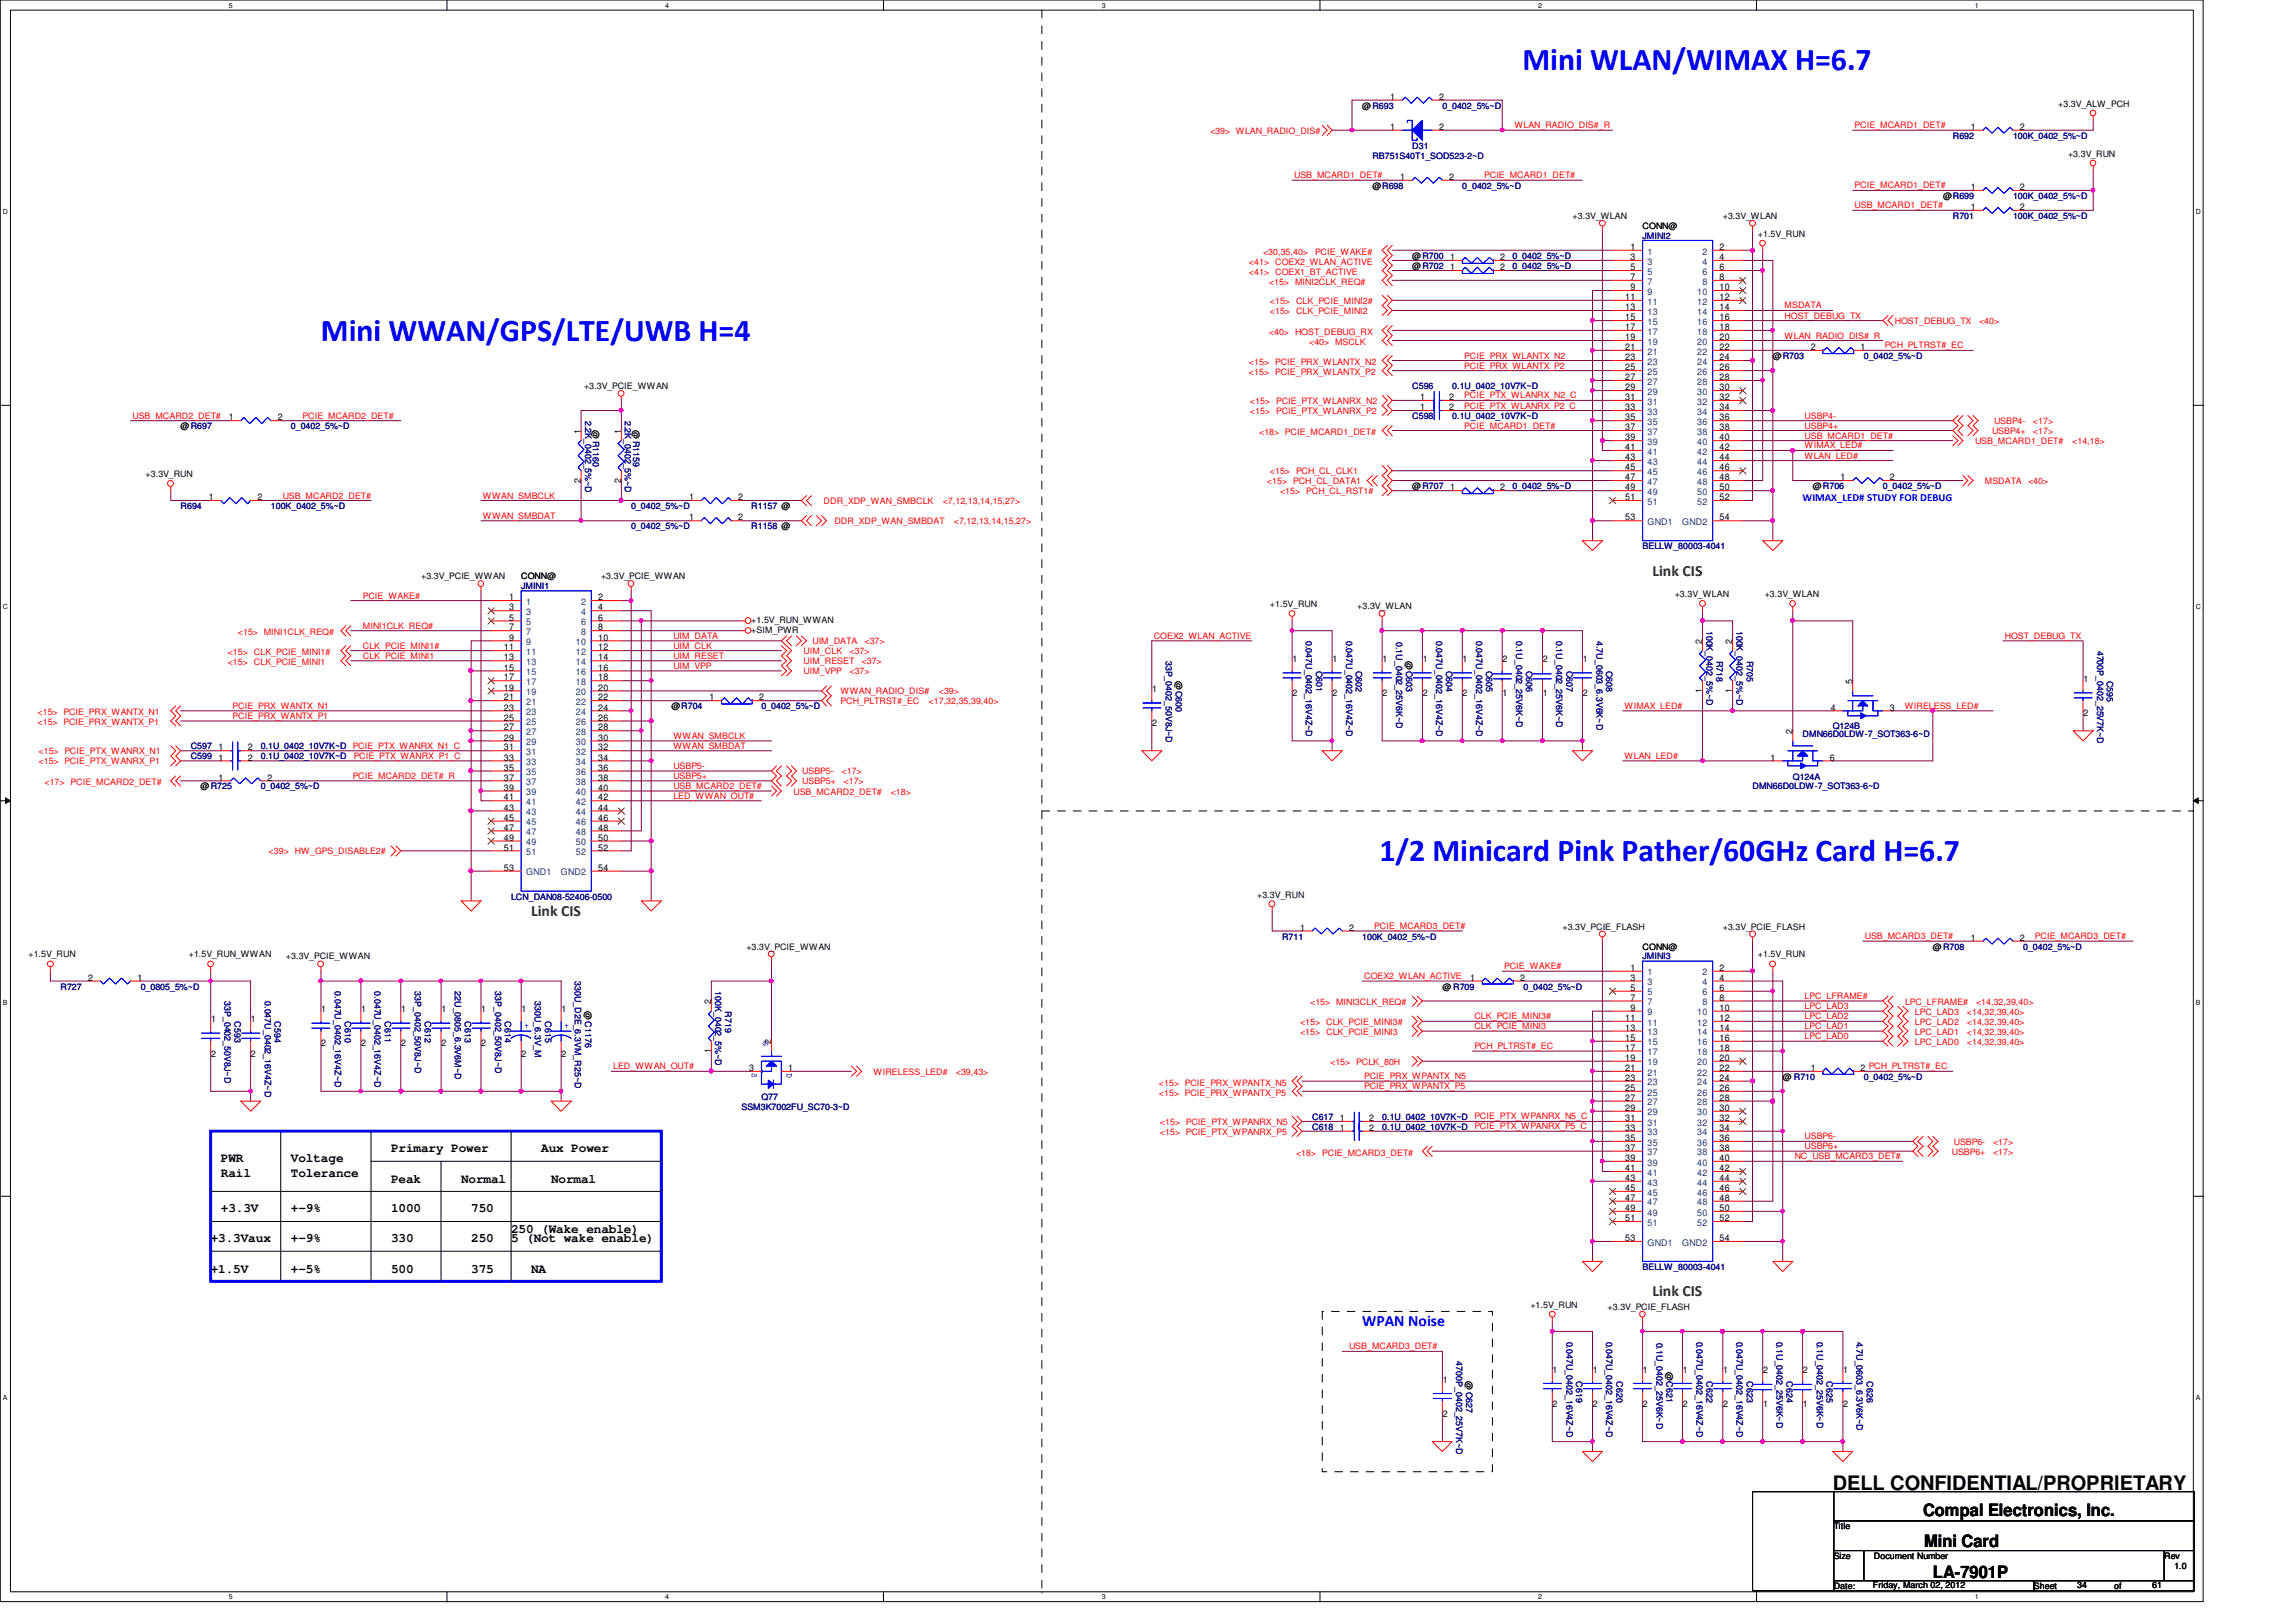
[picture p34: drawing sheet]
<svg xmlns="http://www.w3.org/2000/svg" width="297mm" height="210mm" viewBox="0 0 297 210" stroke-linecap="round" stroke-linejoin="round" font-family="sans-serif">
<defs><g id="words">
<g font-size="4.1" fill="#00f">
<text x="197" y="9.1">Mini WLAN/WIMAX H=6.7</text>
<text x="41.5" y="44.1">Mini WWAN/GPS/LTE/UWB H=4</text>
<text x="178.5" y="111.4">1/2 Minicard Pink Pather/60GHz Card H=6.7</text>
</g>
<text font-size="2.6" x="237.1" y="192.9">DELL CONFIDENTIAL/PROPRIETARY</text>
<g font-size="2.2">
<text x="248.8" y="196.1">Compal Electronics, Inc.</text>
<text x="248.9" y="200.2">Mini Card</text>
<text x="250.1" y="204.2">LA-7901P</text>
</g>
<g font-size="2" fill="#008000">
<text x="213.8" y="74.5">Link CIS</text>
<text x="68.7" y="118.5">Link CIS</text>
<text x="213.8" y="167.8">Link CIS</text>
</g>
<text font-size="2" fill="#00f" x="176.2" y="171.7">WPAN Noise</text>
<g font-size="1.7">
<text x="50.6" y="149.1">Primary Power</text>
<text x="70" y="149.1">Aux Power</text>
<text x="28.6" y="150.4">PWR</text>
<text x="28.6" y="152.4">Rail</text>
<text x="37.6" y="150.4">Voltage</text>
<text x="37.6" y="152.4">Tolerance</text>
<text x="50.6" y="153">Peak</text>
<text x="59.6" y="153">Normal</text>
<text x="71.3" y="153">Normal</text>
<text x="27.3" y="160.8">+3.3Vaux</text>
<text x="28.6" y="156.9">+3.3V</text>
<text x="37.6" y="160.8">+-9%</text>
<text x="37.6" y="156.9">+-9%</text>
<text x="50.6" y="156.9">1000</text>
<text x="50.6" y="160.8">330</text>
<text x="61" y="156.9">750</text>
<text x="61" y="160.8">250</text>
<text x="66.1" y="159.5">250 (Wake enable)</text>
<text x="66.1" y="160.8">5 (Not wake enable)</text>
<text x="27.3" y="164.7">+1.5V</text>
<text x="37.6" y="164.7">+-5%</text>
<text x="50.6" y="164.7">500</text>
<text x="61" y="164.7">375</text>
<text x="68.7" y="164.7">NA</text>
</g>
<text font-size="1.4" fill="#00f" x="233.2" y="64.8">WIMAX_LED# STUDY FOR DEBUG</text>
<g font-size="1.2">
<text x="179.8" y="16.8">1</text>
<text x="179.8" y="12.9">1</text>
<text x="186.2" y="16.8">2</text>
<text x="186.2" y="12.9">2</text>
<text x="255" y="16.8">1</text>
<text x="261.3" y="16.8">2</text>
<text x="181.1" y="23.3">1</text>
<text x="187.5" y="23.3">2</text>
<text x="255" y="27.2">1</text>
<text x="255" y="24.6">1</text>
<text x="261.3" y="27.2">2</text>
<text x="261.3" y="24.6">2</text>
<text x="187.6" y="33.7">1</text>
<text x="187.6" y="35">1</text>
<text x="194.1" y="33.7">2</text>
<text x="194.1" y="35">2</text>
<text x="210.9" y="32.3">1</text>
<text x="210.9" y="33.7">3</text>
<text x="210.9" y="35">5</text>
<text x="222.5" y="32.3">2</text>
<text x="222.5" y="33.7">4</text>
<text x="222.5" y="35">6</text>
<text x="210.3" y="38.8">11</text>
<text x="210.3" y="40.1">13</text>
<text x="210.3" y="41.4">15</text>
<text x="210.9" y="36.2">7</text>
<text x="210.9" y="37.5">9</text>
<text x="222.5" y="36.2">8</text>
<text x="222.5" y="37.5">10</text>
<text x="222.5" y="38.8">12</text>
<text x="222.5" y="40.1">14</text>
<text x="222.5" y="41.4">16</text>
<text x="210.3" y="42.7">17</text>
<text x="210.3" y="44">19</text>
<text x="210.3" y="45.3">21</text>
<text x="210.3" y="46.6">23</text>
<text x="210.3" y="47.9">25</text>
<text x="222.5" y="42.7">18</text>
<text x="222.5" y="44">20</text>
<text x="222.5" y="45.3">22</text>
<text x="222.5" y="46.6">24</text>
<text x="222.5" y="47.9">26</text>
<text x="234.3" y="45.3">2</text>
<text x="240.7" y="45.3">1</text>
<text x="183.7" y="51.8">1</text>
<text x="183.7" y="53.1">1</text>
<text x="187.5" y="51.8">2</text>
<text x="187.5" y="53.1">2</text>
<text x="210.3" y="49.2">27</text>
<text x="210.3" y="50.5">29</text>
<text x="210.3" y="51.8">31</text>
<text x="210.3" y="53.1">33</text>
<text x="222.5" y="49.2">28</text>
<text x="222.5" y="50.5">30</text>
<text x="222.5" y="51.8">32</text>
<text x="222.5" y="53.1">34</text>
<text x="29.6" y="54.4">1</text>
<text x="35.9" y="54.4">2</text>
<text x="75.1" y="56.1" transform="rotate(-90 75.1 56.1)">1</text>
<text x="80.3" y="56.1" transform="rotate(-90 80.3 56.1)">1</text>
<text x="210.3" y="54.4">35</text>
<text x="210.3" y="55.7">37</text>
<text x="210.3" y="57">39</text>
<text x="210.3" y="58.3">41</text>
<text x="210.3" y="59.6">43</text>
<text x="222.5" y="54.4">36</text>
<text x="222.5" y="55.7">38</text>
<text x="222.5" y="57">40</text>
<text x="222.5" y="58.3">42</text>
<text x="222.5" y="59.6">44</text>
<text x="27" y="64.7">1</text>
<text x="33.3" y="64.7">2</text>
<text x="75.1" y="62.4" transform="rotate(-90 75.1 62.4)">2</text>
<text x="80.3" y="62.4" transform="rotate(-90 80.3 62.4)">2</text>
<text x="89.2" y="64.7">1</text>
<text x="95.5" y="64.7">2</text>
<text x="187.6" y="63.5">1</text>
<text x="194.1" y="63.5">2</text>
<text x="210.3" y="60.9">45</text>
<text x="210.3" y="62.1">47</text>
<text x="210.3" y="63.5">49</text>
<text x="210.3" y="64.7">51</text>
<text x="222.5" y="60.9">46</text>
<text x="222.5" y="62.1">48</text>
<text x="222.5" y="63.5">50</text>
<text x="222.5" y="64.7">52</text>
<text x="238.1" y="62.1">1</text>
<text x="244.5" y="62.1">2</text>
<text x="89.2" y="67.4">1</text>
<text x="95.5" y="67.4">2</text>
<text x="210.3" y="67.4">53</text>
<text x="222.5" y="67.4">54</text>
<text x="65.9" y="77.7">1</text>
<text x="77.4" y="77.7">2</text>
<text x="65.9" y="79">3</text>
<text x="65.9" y="80.3">5</text>
<text x="65.9" y="81.6">7</text>
<text x="65.9" y="82.9">9</text>
<text x="77.4" y="79">4</text>
<text x="77.4" y="80.3">6</text>
<text x="77.4" y="81.6">8</text>
<text x="77.4" y="82.9">10</text>
<text x="220.2" y="83.3" transform="rotate(-90 220.2 83.3)">2</text>
<text x="224.1" y="83.3" transform="rotate(-90 224.1 83.3)">2</text>
<text x="65.2" y="84.2">11</text>
<text x="65.2" y="85.5">13</text>
<text x="65.2" y="86.8">15</text>
<text x="65.2" y="88.1">17</text>
<text x="65.2" y="89.4">19</text>
<text x="77.4" y="84.2">12</text>
<text x="77.4" y="85.5">14</text>
<text x="77.4" y="86.8">16</text>
<text x="77.4" y="88.1">18</text>
<text x="77.4" y="89.4">20</text>
<text x="149.1" y="89.5">1</text>
<text x="167.2" y="85.7">1</text>
<text x="172.4" y="85.7">1</text>
<text x="178.9" y="85.7">1</text>
<text x="184.1" y="85.7">1</text>
<text x="189.2" y="85.7">1</text>
<text x="194.4" y="85.7">2</text>
<text x="199.6" y="85.7">2</text>
<text x="204.8" y="85.7">1</text>
<text x="220.2" y="89.6" transform="rotate(-90 220.2 89.6)">1</text>
<text x="224.1" y="89.6" transform="rotate(-90 224.1 89.6)">1</text>
<text x="239.6" y="88.5" transform="rotate(-90 239.6 88.5)">5</text>
<text x="269.5" y="88.3">1</text>
<text x="65.2" y="90.6">21</text>
<text x="65.2" y="91.9">23</text>
<text x="65.2" y="93.3">25</text>
<text x="65.2" y="94.5">27</text>
<text x="65.2" y="95.8">29</text>
<text x="77.4" y="90.6">22</text>
<text x="77.4" y="91.9">24</text>
<text x="77.4" y="93.3">26</text>
<text x="77.4" y="94.5">28</text>
<text x="77.4" y="95.8">30</text>
<text x="91.8" y="90.6">1</text>
<text x="98.2" y="90.6">2</text>
<text x="149.1" y="94">2</text>
<text x="167.2" y="90.1">2</text>
<text x="172.4" y="90.1">2</text>
<text x="178.9" y="90.1">2</text>
<text x="184.1" y="90.1">2</text>
<text x="189.2" y="90.1">2</text>
<text x="194.4" y="90.1">1</text>
<text x="199.6" y="90.1">1</text>
<text x="204.8" y="90.1">2</text>
<text x="231.9" y="95" transform="rotate(-90 231.9 95)">2</text>
<text x="236.9" y="91.9">4</text>
<text x="244.5" y="91.9">3</text>
<text x="269.5" y="92.7">2</text>
<text x="28.3" y="97.1">1</text>
<text x="28.3" y="98.4">1</text>
<text x="28.3" y="101">1</text>
<text x="32" y="97.1">2</text>
<text x="32" y="98.4">2</text>
<text x="34.6" y="101">2</text>
<text x="65.2" y="97.1">31</text>
<text x="65.2" y="98.4">33</text>
<text x="65.2" y="99.7">35</text>
<text x="65.2" y="101">37</text>
<text x="77.4" y="97.1">32</text>
<text x="77.4" y="98.4">34</text>
<text x="77.4" y="99.7">36</text>
<text x="77.4" y="101">38</text>
<text x="229.1" y="98.4">1</text>
<text x="236.7" y="98.4">6</text>
<text x="65.2" y="102.3">39</text>
<text x="65.2" y="103.6">41</text>
<text x="65.2" y="104.9">43</text>
<text x="65.2" y="106.2">45</text>
<text x="65.2" y="107.5">47</text>
<text x="77.4" y="102.3">40</text>
<text x="77.4" y="103.6">42</text>
<text x="77.4" y="104.9">44</text>
<text x="77.4" y="106.2">46</text>
<text x="77.4" y="107.5">48</text>
<text x="65.2" y="108.8">49</text>
<text x="65.2" y="110.1">51</text>
<text x="65.2" y="112.7">53</text>
<text x="77.4" y="112.7">54</text>
<text x="77.4" y="108.8">50</text>
<text x="77.4" y="110.1">52</text>
<text x="168.2" y="120.4">1</text>
<text x="174.5" y="120.4">2</text>
<text x="210.9" y="125.6">1</text>
<text x="222.5" y="125.6">2</text>
<text x="255" y="121.8">1</text>
<text x="261.3" y="121.8">2</text>
<text x="11.4" y="126.9">2</text>
<text x="17.8" y="126.9">1</text>
<text x="41.6" y="131">1</text>
<text x="46.7" y="131">1</text>
<text x="51.9" y="131">1</text>
<text x="57.1" y="131">1</text>
<text x="62.3" y="131">1</text>
<text x="67.5" y="131">1</text>
<text x="72.6" y="131">1</text>
<text x="92" y="130" transform="rotate(-90 92 130)">2</text>
<text x="190.2" y="126.9">1</text>
<text x="196.7" y="126.9">2</text>
<text x="210.9" y="126.9">3</text>
<text x="210.9" y="128.2">5</text>
<text x="210.9" y="129.5">7</text>
<text x="210.9" y="130.8">9</text>
<text x="222.5" y="126.9">4</text>
<text x="222.5" y="128.2">6</text>
<text x="222.5" y="129.5">8</text>
<text x="222.5" y="130.8">10</text>
<text x="27.3" y="132.3">1</text>
<text x="27.3" y="136.7">2</text>
<text x="32.5" y="132.3">1</text>
<text x="32.5" y="136.7">2</text>
<text x="41.6" y="135.4">2</text>
<text x="46.7" y="135.4">2</text>
<text x="51.9" y="135.4">2</text>
<text x="57.1" y="135.4">2</text>
<text x="62.3" y="135.4">2</text>
<text x="67.5" y="136.7">2</text>
<text x="72.6" y="136.7">2</text>
<text x="92" y="136.3" transform="rotate(-90 92 136.3)">1</text>
<text x="99.8" y="135.1" transform="rotate(-90 99.8 135.1)">2</text>
<text x="210.3" y="132.1">11</text>
<text x="210.3" y="133.4">13</text>
<text x="210.3" y="134.7">15</text>
<text x="210.3" y="136">17</text>
<text x="210.3" y="137.3">19</text>
<text x="222.5" y="132.1">12</text>
<text x="222.5" y="133.4">14</text>
<text x="222.5" y="134.7">16</text>
<text x="222.5" y="136">18</text>
<text x="222.5" y="137.3">20</text>
<text x="96.9" y="138.6">3</text>
<text x="102" y="138.6">1</text>
<text x="210.3" y="138.6">21</text>
<text x="210.3" y="139.9">23</text>
<text x="210.3" y="141.2">25</text>
<text x="210.3" y="142.5">27</text>
<text x="210.3" y="143.8">29</text>
<text x="222.5" y="138.6">22</text>
<text x="222.5" y="139.9">24</text>
<text x="222.5" y="141.2">26</text>
<text x="222.5" y="142.5">28</text>
<text x="222.5" y="143.8">30</text>
<text x="234.3" y="138.6">1</text>
<text x="240.7" y="138.6">2 PCH_PLTRST#_EC</text>
<text x="173.4" y="146.3">1</text>
<text x="173.4" y="145.1">1</text>
<text x="177.1" y="146.3">2</text>
<text x="177.1" y="145.1">2</text>
<text x="210.3" y="145.1">31</text>
<text x="210.3" y="146.3">33</text>
<text x="210.3" y="147.7">35</text>
<text x="210.3" y="148.9">37</text>
<text x="222.5" y="145.1">32</text>
<text x="222.5" y="146.3">34</text>
<text x="222.5" y="147.7">36</text>
<text x="222.5" y="148.9">38</text>
<text x="210.3" y="150.2">39</text>
<text x="210.3" y="151.6">41</text>
<text x="210.3" y="152.8">43</text>
<text x="210.3" y="154.1">45</text>
<text x="210.3" y="155.4">47</text>
<text x="222.5" y="150.2">40</text>
<text x="222.5" y="151.6">42</text>
<text x="222.5" y="152.8">44</text>
<text x="222.5" y="154.1">46</text>
<text x="222.5" y="155.4">48</text>
<text x="210.3" y="156.7">49</text>
<text x="210.3" y="158">51</text>
<text x="210.3" y="160.6">53</text>
<text x="222.5" y="156.7">50</text>
<text x="222.5" y="158">52</text>
<text x="222.5" y="160.6">54</text>
<text x="186.6" y="178.9">1</text>
<text x="200.9" y="177.6">1</text>
<text x="206.1" y="177.6">1</text>
<text x="212.6" y="177.6">1</text>
<text x="217.7" y="177.6">1</text>
<text x="222.9" y="177.6">1</text>
<text x="228.1" y="177.6">2</text>
<text x="233.3" y="177.6">2</text>
<text x="238.5" y="177.6">1</text>
<text x="186.6" y="183.3">2</text>
<text x="200.9" y="182.1">2</text>
<text x="206.1" y="182.1">2</text>
<text x="212.6" y="182.1">2</text>
<text x="217.7" y="182.1">2</text>
<text x="222.9" y="182.1">2</text>
<text x="228.1" y="182.1">1</text>
<text x="233.3" y="182.1">1</text>
<text x="238.5" y="182.1">2</text>
</g>
<g font-size="1.2" fill="#004080">
<text x="213.1" y="32.9">1</text>
<text x="213.1" y="34.2">3</text>
<text x="213.1" y="35.6">5</text>
<text x="220.3" y="32.9">2</text>
<text x="220.3" y="34.2">4</text>
<text x="220.3" y="35.6">6</text>
<text x="213.1" y="36.8">7</text>
<text x="213.1" y="38.1">9</text>
<text x="213.1" y="39.4">11</text>
<text x="213.1" y="40.7">13</text>
<text x="219.6" y="38.1">10</text>
<text x="219.6" y="39.4">12</text>
<text x="219.6" y="40.7">14</text>
<text x="220.3" y="36.8">8</text>
<text x="213.1" y="42">15</text>
<text x="213.1" y="43.3">17</text>
<text x="213.1" y="44.6">19</text>
<text x="213.1" y="45.9">21</text>
<text x="213.1" y="47.2">23</text>
<text x="219.6" y="42">16</text>
<text x="219.6" y="43.3">18</text>
<text x="219.6" y="44.6">20</text>
<text x="219.6" y="45.9">22</text>
<text x="219.6" y="47.2">24</text>
<text x="213.1" y="48.5">25</text>
<text x="213.1" y="49.8">27</text>
<text x="213.1" y="51.1">29</text>
<text x="213.1" y="52.4">31</text>
<text x="213.1" y="53.7">33</text>
<text x="219.6" y="48.5">26</text>
<text x="219.6" y="49.8">28</text>
<text x="219.6" y="51.1">30</text>
<text x="219.6" y="52.4">32</text>
<text x="219.6" y="53.7">34</text>
<text x="213.1" y="55">35</text>
<text x="213.1" y="56.3">37</text>
<text x="213.1" y="57.6">39</text>
<text x="213.1" y="58.8">41</text>
<text x="219.6" y="55">36</text>
<text x="219.6" y="56.3">38</text>
<text x="219.6" y="57.6">40</text>
<text x="219.6" y="58.8">42</text>
<text x="213.1" y="60.2">43</text>
<text x="213.1" y="61.5">45</text>
<text x="213.1" y="62.7">47</text>
<text x="213.1" y="64.1">49</text>
<text x="213.1" y="65.3">51</text>
<text x="219.6" y="60.2">44</text>
<text x="219.6" y="61.5">46</text>
<text x="219.6" y="62.7">48</text>
<text x="219.6" y="64.1">50</text>
<text x="219.6" y="65.3">52</text>
<text x="213.1" y="67.9">GND1</text>
<text x="217.6" y="67.9">GND2</text>
<text x="68.1" y="78.3">1</text>
<text x="68.1" y="79.6">3</text>
<text x="68.1" y="80.9">5</text>
<text x="68.1" y="82.2">7</text>
<text x="68.1" y="83.5">9</text>
<text x="74.5" y="83.5">10</text>
<text x="75.2" y="78.3">2</text>
<text x="75.2" y="79.6">4</text>
<text x="75.2" y="80.9">6</text>
<text x="75.2" y="82.2">8</text>
<text x="68.1" y="84.8">11</text>
<text x="68.1" y="86.1">13</text>
<text x="68.1" y="87.4">15</text>
<text x="68.1" y="88.6">17</text>
<text x="68.1" y="90">19</text>
<text x="74.5" y="84.8">12</text>
<text x="74.5" y="86.1">14</text>
<text x="74.5" y="87.4">16</text>
<text x="74.5" y="88.6">18</text>
<text x="74.5" y="90">20</text>
<text x="68.1" y="91.2">21</text>
<text x="68.1" y="92.5">23</text>
<text x="68.1" y="93.9">25</text>
<text x="68.1" y="95.1">27</text>
<text x="74.5" y="91.2">22</text>
<text x="74.5" y="92.5">24</text>
<text x="74.5" y="93.9">26</text>
<text x="74.5" y="95.1">28</text>
<text x="68.1" y="96.4">29</text>
<text x="68.1" y="97.7">31</text>
<text x="68.1" y="99">33</text>
<text x="68.1" y="100.3">35</text>
<text x="68.1" y="101.6">37</text>
<text x="74.5" y="96.4">30</text>
<text x="74.5" y="97.7">32</text>
<text x="74.5" y="99">34</text>
<text x="74.5" y="100.3">36</text>
<text x="74.5" y="101.6">38</text>
<text x="68.1" y="102.9">39</text>
<text x="68.1" y="104.2">41</text>
<text x="68.1" y="105.5">43</text>
<text x="68.1" y="106.8">45</text>
<text x="74.5" y="102.9">40</text>
<text x="74.5" y="104.2">42</text>
<text x="74.5" y="105.5">44</text>
<text x="74.5" y="106.8">46</text>
<text x="68.1" y="108.1">47</text>
<text x="68.1" y="109.4">49</text>
<text x="68.1" y="110.7">51</text>
<text x="68.1" y="113.3">GND1</text>
<text x="72.6" y="113.3">GND2</text>
<text x="74.5" y="108.1">48</text>
<text x="74.5" y="109.4">50</text>
<text x="74.5" y="110.7">52</text>
<text x="213.1" y="126.2">1</text>
<text x="213.1" y="127.5">3</text>
<text x="213.1" y="128.8">5</text>
<text x="213.1" y="130.1">7</text>
<text x="213.1" y="131.4">9</text>
<text x="219.6" y="131.4">10</text>
<text x="220.3" y="126.2">2</text>
<text x="220.3" y="127.5">4</text>
<text x="220.3" y="128.8">6</text>
<text x="220.3" y="130.1">8</text>
<text x="213.1" y="132.7">11</text>
<text x="213.1" y="134">13</text>
<text x="213.1" y="135.3">15</text>
<text x="213.1" y="136.6">17</text>
<text x="213.1" y="137.9">19</text>
<text x="219.6" y="132.7">12</text>
<text x="219.6" y="134">14</text>
<text x="219.6" y="135.3">16</text>
<text x="219.6" y="136.6">18</text>
<text x="219.6" y="137.9">20</text>
<text x="213.1" y="139.2">21</text>
<text x="213.1" y="140.5">23</text>
<text x="213.1" y="141.8">25</text>
<text x="213.1" y="143">27</text>
<text x="219.6" y="139.2">22</text>
<text x="219.6" y="140.5">24</text>
<text x="219.6" y="141.8">26</text>
<text x="219.6" y="143">28</text>
<text x="213.1" y="144.4">29</text>
<text x="213.1" y="145.7">31</text>
<text x="213.1" y="146.9">33</text>
<text x="213.1" y="148.3">35</text>
<text x="213.1" y="149.5">37</text>
<text x="219.6" y="144.4">30</text>
<text x="219.6" y="145.7">32</text>
<text x="219.6" y="146.9">34</text>
<text x="219.6" y="148.3">36</text>
<text x="219.6" y="149.5">38</text>
<text x="213.1" y="150.8">39</text>
<text x="213.1" y="152.1">41</text>
<text x="213.1" y="153.4">43</text>
<text x="213.1" y="154.7">45</text>
<text x="213.1" y="156">47</text>
<text x="219.6" y="150.8">40</text>
<text x="219.6" y="152.1">42</text>
<text x="219.6" y="153.4">44</text>
<text x="219.6" y="154.7">46</text>
<text x="219.6" y="156">48</text>
<text x="213.1" y="157.3">49</text>
<text x="213.1" y="158.6">51</text>
<text x="213.1" y="161.2">GND1</text>
<text x="217.6" y="161.2">GND2</text>
<text x="219.6" y="157.3">50</text>
<text x="219.6" y="158.6">52</text>
</g>
<g font-size="1.1" fill="#f00">
<text x="156.5" y="17.3">&lt;39&gt; WLAN_RADIO_DIS#</text>
<text x="195.9" y="16.6">WLAN_RADIO_DIS#_R</text>
<text x="239.9" y="16.6">PCIE_MCARD1_DET#</text>
<text x="167.4" y="23.1">USB_MCARD1_DET#</text>
<text x="192" y="23.1">PCIE_MCARD1_DET#</text>
<text x="239.9" y="24.4">PCIE_MCARD1_DET#</text>
<text x="239.9" y="27">USB_MCARD1_DET#</text>
<text x="161.6" y="34.3">&lt;41&gt; COEX2_WLAN_ACTIVE</text>
<text x="161.6" y="35.6">&lt;41&gt; COEX1_BT_ACTIVE</text>
<text x="163.4" y="33">&lt;30,35,40&gt;</text>
<text x="170.1" y="33">PCIE_WAKE#</text>
<text x="164.2" y="36.9">&lt;15&gt; MINI2CLK_REQ#</text>
<text x="164.3" y="39.3">&lt;15&gt; CLK_PCIE_MINI2#</text>
<text x="164.3" y="40.6">&lt;15&gt; CLK_PCIE_MINI2</text>
<text x="230.9" y="39.9">MSDATA</text>
<text x="230.9" y="41.2">HOST_DEBUG_TX</text>
<text x="245.1" y="41.9">HOST_DEBUG_TX</text>
<text x="256" y="41.9">&lt;40&gt;</text>
<text x="161.6" y="47.2">&lt;15&gt; PCIE_PRX_WLANTX_N2</text>
<text x="164.2" y="43.3">&lt;40&gt; HOST_DEBUG_RX</text>
<text x="169.4" y="44.7">&lt;40&gt; MSCLK</text>
<text x="189.4" y="47.7">PCIE_PRX_WLANTX_P2</text>
<text x="189.4" y="46.4">PCIE_PRX_WLANTX_N2</text>
<text x="230.9" y="43.8">WLAN_RADIO_DIS#_R</text>
<text x="243.8" y="45.1">PCH_PLTRST#_EC</text>
<text x="161.6" y="48.5">&lt;15&gt; PCIE_PRX_WLANTX_P2</text>
<text x="161.7" y="53.6">&lt;15&gt; PCIE_PTX_WLANRX_P2</text>
<text x="161.7" y="52.3">&lt;15&gt; PCIE_PTX_WLANRX_N2</text>
<text x="189.4" y="51.6">PCIE_PTX_WLANRX_N2_C</text>
<text x="189.4" y="52.9">PCIE_PTX_WLANRX_P2_C</text>
<text x="17.1" y="54.2">USB_MCARD2_DET#</text>
<text x="39.2" y="54.2">PCIE_MCARD2_DET#</text>
<text x="162.9" y="56.3">&lt;18&gt; PCIE_MCARD1_DET#</text>
<text x="189.4" y="55.5">PCIE_MCARD1_DET#</text>
<text x="233.5" y="56.8">USB_MCARD1_DET#</text>
<text x="233.5" y="54.2">USBP4-</text>
<text x="233.5" y="55.5">USBP4+</text>
<text x="233.5" y="59.4">WLAN_LED#</text>
<text x="233.5" y="58">WIMAX_LED#</text>
<text x="255.5" y="57.5">USB_MCARD1_DET#</text>
<text x="257.7" y="56.2">USBP4+</text>
<text x="258" y="54.9">USBP4-</text>
<text x="263" y="54.9">&lt;17&gt;</text>
<text x="263" y="56.2">&lt;17&gt;</text>
<text x="268.1" y="57.5">&lt;14,18&gt;</text>
<text x="36.6" y="64.5">USB_MCARD2_DET#</text>
<text x="62.5" y="64.5">WWAN_SMBCLK</text>
<text x="106.5" y="65.2">DDR_XDP_WAN_SMBCLK</text>
<text x="122" y="65.2">&lt;7,12,13,14,15,27&gt;</text>
<text x="163.9" y="62.7">&lt;15&gt; PCH_CL_DATA1</text>
<text x="164.3" y="61.3">&lt;15&gt; PCH_CL_CLK1</text>
<text x="165.6" y="64">&lt;15&gt; PCH_CL_RST1#</text>
<text x="256.8" y="62.7">MSDATA &lt;40&gt;</text>
<text x="62.5" y="67.1">WWAN_SMBDAT</text>
<text x="107.9" y="67.8">DDR_XDP_WAN_SMBDAT</text>
<text x="123.4" y="67.8">&lt;7,12,13,14,15,27&gt;</text>
<text x="46.9" y="77.5">PCIE_WAKE#</text>
<text x="30.8" y="82.2">&lt;15&gt; MINI1CLK_REQ#</text>
<text x="46.9" y="83.9">CLK_PCIE_MINI1#</text>
<text x="46.9" y="81.4">MINI1CLK_REQ#</text>
<text x="87.1" y="82.7">UIM_DATA</text>
<text x="87.1" y="83.9">UIM_CLK</text>
<text x="105.1" y="83.4">UIM_DATA</text>
<text x="111.8" y="83.4">&lt;37&gt;</text>
<text x="149.3" y="82.7">COEX2_WLAN_ACTIVE</text>
<text x="259.4" y="82.7">HOST_DEBUG_TX</text>
<text x="29.5" y="86.1">&lt;15&gt; CLK_PCIE_MINI1</text>
<text x="29.5" y="84.8">&lt;15&gt; CLK_PCIE_MINI1#</text>
<text x="46.9" y="85.3">CLK_PCIE_MINI1</text>
<text x="87.1" y="85.3">UIM_RESET</text>
<text x="87.1" y="86.6">UIM_VPP</text>
<text x="104" y="87.2">UIM_VPP</text>
<text x="104" y="86">UIM_RESET</text>
<text x="104" y="84.7">UIM_CLK</text>
<text x="108.8" y="89.9">WWAN_RADIO_DIS#</text>
<text x="109.9" y="84.7">&lt;37&gt;</text>
<text x="109.9" y="87.2">&lt;37&gt;</text>
<text x="111.5" y="86">&lt;37&gt;</text>
<text x="121.5" y="89.9">&lt;39&gt;</text>
<text x="4.9" y="92.6">&lt;15&gt; PCIE_PRX_WANTX_N1</text>
<text x="4.9" y="93.9">&lt;15&gt; PCIE_PRX_WANTX_P1</text>
<text x="30.1" y="91.7">PCIE_PRX_WANTX_N1</text>
<text x="30.1" y="93">PCIE_PRX_WANTX_P1</text>
<text x="87.1" y="95.6">WWAN_SMBCLK</text>
<text x="108.8" y="91.1">PCH_PLTRST#_EC</text>
<text x="120.1" y="91.1">&lt;17,32,35,39,40&gt;</text>
<text x="210.2" y="91.7">WIMAX_LED#</text>
<text x="246.4" y="91.7">WIRELESS_LED#</text>
<text x="5" y="97.6">&lt;15&gt; PCIE_PTX_WANRX_N1</text>
<text x="5" y="98.9">&lt;15&gt; PCIE_PTX_WANRX_P1</text>
<text x="5.8" y="101.6">&lt;17&gt; PCIE_MCARD2_DET#</text>
<text x="45.6" y="100.8">PCIE_MCARD2_DET#_R</text>
<text x="45.8" y="98.2">PCIE_PTX_WANRX_P1_C</text>
<text x="87.1" y="96.9">WWAN_SMBDAT</text>
<text x="87.1" y="99.5">USBP5-</text>
<text x="87.1" y="100.8">USBP5+</text>
<text x="103.8" y="100.2">USBP5-</text>
<text x="103.8" y="101.5">USBP5+</text>
<text x="108.9" y="100.2">&lt;17&gt;</text>
<text x="109.1" y="101.5">&lt;17&gt;</text>
<text x="210.2" y="98.2">WLAN_LED#</text>
<text x="87.1" y="102.1">USB_MCARD2_DET#</text>
<text x="87.1" y="103.4">LED_WWAN_OUT#</text>
<text x="102.7" y="102.8">USB_MCARD2_DET#</text>
<text x="115.2" y="102.8">&lt;18&gt;</text>
<text x="34.8" y="110.6">&lt;39&gt; HW_GPS_DISABLE2#</text>
<text x="177.8" y="120.2">PCIE_MCARD3_DET#</text>
<text x="194.6" y="125.4">PCIE_WAKE#</text>
<text x="241.3" y="121.5">USB_MCARD3_DET#</text>
<text x="263.3" y="121.5">PCIE_MCARD3_DET#</text>
<text x="169.5" y="130">&lt;15&gt; MINI3CLK_REQ#</text>
<text x="176.5" y="126.7">COEX2_WLAN_ACTIVE</text>
<text x="190.8" y="131.9">CLK_PCIE_MINI3#</text>
<text x="233.5" y="129.3">LPC_LFRAME#</text>
<text x="233.5" y="130.6">LPC_LAD3</text>
<text x="233.5" y="131.9">LPC_LAD2</text>
<text x="246.5" y="130">LPC_LFRAME#</text>
<text x="247.7" y="131.3">LPC_LAD3</text>
<text x="254.5" y="131.3">&lt;14,32,39,40&gt;</text>
<text x="255.6" y="130">&lt;14,32,39,40&gt;</text>
<text x="168.2" y="132.6">&lt;15&gt; CLK_PCIE_MINI3#</text>
<text x="168.2" y="133.9">&lt;15&gt; CLK_PCIE_MINI3</text>
<text x="172.1" y="137.8">&lt;15&gt; PCLK_80H</text>
<text x="190.8" y="135.8">PCH_PLTRST#_EC</text>
<text x="190.8" y="133.2">CLK_PCIE_MINI3</text>
<text x="233.5" y="133.2">LPC_LAD1</text>
<text x="233.5" y="134.5">LPC_LAD0</text>
<text x="247.7" y="133.9">LPC_LAD1</text>
<text x="247.7" y="135.2">LPC_LAD0</text>
<text x="247.7" y="132.6">LPC_LAD2</text>
<text x="254.5" y="133.9">&lt;14,32,39,40&gt;</text>
<text x="254.5" y="135.2">&lt;14,32,39,40&gt;</text>
<text x="254.5" y="132.6">&lt;14,32,39,40&gt;</text>
<text x="79.3" y="138.4">LED_WWAN_OUT#</text>
<text x="113" y="139.1">WIRELESS_LED#</text>
<text x="123.7" y="139.1">&lt;39,43&gt;</text>
<text x="149.9" y="141.8">&lt;15&gt; PCIE_PRX_WPANTX_P5</text>
<text x="149.9" y="140.5">&lt;15&gt; PCIE_PRX_WPANTX_N5</text>
<text x="176.5" y="139.7">PCIE_PRX_WPANTX_N5</text>
<text x="176.5" y="141">PCIE_PRX_WPANTX_P5</text>
<text x="150.1" y="145.5">&lt;15&gt; PCIE_PTX_WPANRX_N5</text>
<text x="150.1" y="146.9">&lt;15&gt; PCIE_PTX_WPANRX_P5</text>
<text x="167.7" y="149.6">&lt;18&gt; PCIE_MCARD3_DET#</text>
<text x="190.8" y="144.9">PCIE_PTX_WPANRX_N5_C</text>
<text x="190.8" y="146.1">PCIE_PTX_WPANRX_P5_C</text>
<text x="233.5" y="147.4">USBP6-</text>
<text x="233.5" y="148.7">USBP6+</text>
<text x="252.5" y="149.4">USBP6+</text>
<text x="252.8" y="148.2">USBP6-</text>
<text x="257.8" y="148.2">&lt;17&gt;</text>
<text x="257.8" y="149.4">&lt;17&gt;</text>
<text x="232.2" y="150">NC_USB_MCARD3_DET#</text>
<text x="174.5" y="174.6">USB_MCARD3_DET#</text>
</g>
<g font-size="1.1">
<text x="176.2" y="14.1">@R693</text>
<text x="266.3" y="13.8">+3.3V_ALW_PCH</text>
<text x="267.5" y="20.3">+3.3V_RUN</text>
<text x="177.5" y="24.4">@R698</text>
<text x="203.5" y="28.3">+3.3V_WLAN</text>
<text x="212.5" y="29.6">CONN@</text>
<text x="222.9" y="28.3">+3.3V_WLAN</text>
<text x="251.4" y="25.7">@R699</text>
<text x="182.7" y="33.5">@R700</text>
<text x="182.7" y="34.8">@R702</text>
<text x="227.4" y="30.6">+1.5V_RUN</text>
<text x="229.4" y="46.4">@R703</text>
<text x="75.6" y="50.3">+3.3V_PCIE_WWAN</text>
<text x="23.4" y="55.5">@R697</text>
<text x="76.7" y="55.7" transform="rotate(90 76.7 55.7)">@R1160</text>
<text x="81.9" y="55.7" transform="rotate(90 81.9 55.7)">@R1159</text>
<text x="18.8" y="61.7">+3.3V_RUN</text>
<text x="182.7" y="63.3">@R707</text>
<text x="234.5" y="63.3">@R706</text>
<text x="54.5" y="75">+3.3V_PCIE_WWAN</text>
<text x="67.4" y="75">CONN@</text>
<text x="77.8" y="75">+3.3V_PCIE_WWAN</text>
<text x="216.7" y="77.3">+3.3V_WLAN</text>
<text x="228.3" y="77.3">+3.3V_WLAN</text>
<text x="97.2" y="80.6">+1.5V_RUN_WWAN</text>
<text x="97.2" y="82">+SIM_PWR</text>
<text x="164.3" y="78.6">+1.5V_RUN</text>
<text x="175.6" y="78.8">+3.3V_WLAN</text>
<text x="152.1" y="88.1" transform="rotate(90 152.1 88.1)">@C600</text>
<text x="181.9" y="85.5" transform="rotate(90 181.9 85.5)">@C603</text>
<text x="86.9" y="91.8">@R704</text>
<text x="25.9" y="102.2">@R725</text>
<text x="162.6" y="116.2">+3.3V_RUN</text>
<text x="3.7" y="123.9">+1.5V_RUN</text>
<text x="24.4" y="123.9">+1.5V_RUN_WWAN</text>
<text x="37" y="124.2">+3.3V_PCIE_WWAN</text>
<text x="96.6" y="122.9">+3.3V_PCIE_WWAN</text>
<text x="202.1" y="120.3">+3.3V_PCIE_FLASH</text>
<text x="212.5" y="122.9">CONN@</text>
<text x="222.9" y="120.3">+3.3V_PCIE_FLASH</text>
<text x="227.4" y="123.9">+1.5V_RUN</text>
<text x="250.1" y="122.9">@R708</text>
<text x="75.7" y="130.9" transform="rotate(90 75.7 130.9)">@C1176</text>
<text x="186.6" y="128.1">@ R709</text>
<text x="230.6" y="139.7">@ R710</text>
<text x="198" y="169.2">+1.5V_RUN</text>
<text x="208" y="169.5">+3.3V_PCIE_FLASH</text>
<text x="189.7" y="178.8" transform="rotate(90 189.7 178.8)">@C627</text>
<text x="215.6" y="177.5" transform="rotate(90 215.6 177.5)">@C621</text>
<text x="237.2" y="197.9">Title</text>
<text x="237.2" y="201.8">Size</text>
<text x="242.4" y="201.8">Document Number</text>
<text x="280" y="201.8">Rev</text>
<text x="281.3" y="203.1">1.0</text>
<text x="237.2" y="205.7">Date:</text>
<text x="242.3" y="205.5">Friday, March 02, 2012</text>
<text x="263.1" y="205.7">Sheet</text>
<text x="268.7" y="205.5">34</text>
<text x="273.5" y="205.7">of</text>
<text x="278.4" y="205.5">61</text>
</g>
<g font-size="1.1" fill="#000080">
<text x="186.6" y="14.1">0_0402_5%~D</text>
<text x="252.6" y="17.9">R692</text>
<text x="260.4" y="17.9">100K_0402_5%~D</text>
<text x="177.5" y="20.5">RB751S40T1_SOD523-2~D</text>
<text x="182.7" y="19.3">D31</text>
<text x="189.2" y="24.4">0_0402_5%~D</text>
<text x="252.6" y="28.3">R701</text>
<text x="260.4" y="28.3">100K_0402_5%~D</text>
<text x="260.4" y="25.7">100K_0402_5%~D</text>
<text x="195.7" y="33.5">0_0402_5%~D</text>
<text x="195.7" y="34.8">0_0402_5%~D</text>
<text x="212.5" y="30.9">JMINI2</text>
<text x="241.1" y="46.4">0_0402_5%~D</text>
<text x="182.7" y="50.3">C596</text>
<text x="187.9" y="50.3">0.1U_0402_10V7K~D</text>
<text x="37.6" y="55.5">0_0402_5%~D</text>
<text x="75.7" y="54.4" transform="rotate(90 75.7 54.4)">2.2K_0402_5%~D</text>
<text x="80.9" y="54.4" transform="rotate(90 80.9 54.4)">2.2K_0402_5%~D</text>
<text x="182.7" y="54.2">C598</text>
<text x="187.9" y="54.2">0.1U_0402_10V7K~D</text>
<text x="23.4" y="65.9">R694</text>
<text x="35" y="65.9">100K_0402_5%~D</text>
<text x="81.7" y="65.9">0_0402_5%~D</text>
<text x="97.2" y="65.9">R1157 @</text>
<text x="195.7" y="63.3">0_0402_5%~D</text>
<text x="243.6" y="63.3">0_0402_5%~D</text>
<text x="81.7" y="68.5">0_0402_5%~D</text>
<text x="97.2" y="68.5">R1158 @</text>
<text x="212.5" y="71.1">BELLW_80003-4041</text>
<text x="67.4" y="76.2">JMINI1</text>
<text x="168.9" y="82.9" transform="rotate(90 168.9 82.9)">0.047U_0402_16V4Z~D</text>
<text x="174.2" y="82.9" transform="rotate(90 174.2 82.9)">0.047U_0402_16V4Z~D</text>
<text x="180.6" y="83.1" transform="rotate(90 180.6 83.1)">0.1U_0402_25V6K~D</text>
<text x="185.8" y="82.9" transform="rotate(90 185.8 82.9)">0.047U_0402_16V4Z~D</text>
<text x="191" y="82.9" transform="rotate(90 191 82.9)">0.047U_0402_16V4Z~D</text>
<text x="196.2" y="82.9" transform="rotate(90 196.2 82.9)">0.1U_0402_25V6K~D</text>
<text x="201.3" y="82.9" transform="rotate(90 201.3 82.9)">0.1U_0402_25V6K~D</text>
<text x="206.5" y="82.9" transform="rotate(90 206.5 82.9)">4.7U_0603_6.3V6K~D</text>
<text x="220.8" y="81.6" transform="rotate(90 220.8 81.6)">100K_0402_5%~D</text>
<text x="224.7" y="81.6" transform="rotate(90 224.7 81.6)">100K_0402_5%~D</text>
<text x="150.8" y="85.5" transform="rotate(90 150.8 85.5)">33P_0402_50V8J~D</text>
<text x="170.3" y="86.8" transform="rotate(90 170.3 86.8)">C601</text>
<text x="175.4" y="86.8" transform="rotate(90 175.4 86.8)">C602</text>
<text x="187.1" y="86.8" transform="rotate(90 187.1 86.8)">C604</text>
<text x="192.3" y="86.8" transform="rotate(90 192.3 86.8)">C605</text>
<text x="197.4" y="86.8" transform="rotate(90 197.4 86.8)">C606</text>
<text x="202.6" y="86.8" transform="rotate(90 202.6 86.8)">C607</text>
<text x="207.8" y="86.8" transform="rotate(90 207.8 86.8)">C608</text>
<text x="222.1" y="85.5" transform="rotate(90 222.1 85.5)">R718</text>
<text x="226" y="85.5" transform="rotate(90 226 85.5)">R705</text>
<text x="271.3" y="84.2" transform="rotate(90 271.3 84.2)">4700P_0402_25V7K~D</text>
<text x="272.6" y="88.1" transform="rotate(90 272.6 88.1)">C595</text>
<text x="98.5" y="91.8">0_0402_5%~D</text>
<text x="233.2" y="95.4">DMN66D0LDW-7_SOT363-6~D</text>
<text x="237.1" y="94.4">Q124B</text>
<text x="24.7" y="97">C597</text>
<text x="24.7" y="98.3">C599</text>
<text x="33.7" y="97">0.1U_0402_10V7K~D PCIE_PTX_WANRX_N1_C</text>
<text x="33.7" y="98.3">0.1U_0402_10V7K~D</text>
<text x="231.9" y="100.9">Q124A</text>
<text x="33.7" y="102.2">0_0402_5%~D</text>
<text x="226.7" y="102.2">DMN66D0LDW-7_SOT363-6~D</text>
<text x="66.1" y="116.4">LCN_DAN08-52406-0500</text>
<text x="165.9" y="121.6">R711</text>
<text x="176.2" y="121.6">100K_0402_5%~D</text>
<text x="212.5" y="124.2">JMINI3</text>
<text x="261.7" y="122.9">0_0402_5%~D</text>
<text x="7.8" y="128.1">R727</text>
<text x="18.2" y="128.1">0_0805_5%~D</text>
<text x="29" y="129.5" transform="rotate(90 29 129.5)">33P_0402_50V8J~D</text>
<text x="34.2" y="129.5" transform="rotate(90 34.2 129.5)">0.047U_0402_16V4Z~D</text>
<text x="43.3" y="128.3" transform="rotate(90 43.3 128.3)">0.047U_0402_16V4Z~D</text>
<text x="48.5" y="128.3" transform="rotate(90 48.5 128.3)">0.047U_0402_16V4Z~D</text>
<text x="53.7" y="128.3" transform="rotate(90 53.7 128.3)">33P_0402_50V8J~D</text>
<text x="58.8" y="128.3" transform="rotate(90 58.8 128.3)">22U_0805_6.3V6M~D</text>
<text x="64" y="128.3" transform="rotate(90 64 128.3)">33P_0402_50V8J~D</text>
<text x="69.2" y="129.5" transform="rotate(90 69.2 129.5)">330U_6.3V_M</text>
<text x="74.4" y="127" transform="rotate(90 74.4 127)">330U_D2E_6.3VM_R25~D</text>
<text x="92.5" y="128.3" transform="rotate(90 92.5 128.3)">100K_0402_5%~D</text>
<text x="93.8" y="130.9" transform="rotate(90 93.8 130.9)">R719</text>
<text x="197.1" y="128.1">0_0402_5%~D</text>
<text x="30.3" y="132.2" transform="rotate(90 30.3 132.2)">C593</text>
<text x="35.5" y="132.2" transform="rotate(90 35.5 132.2)">C594</text>
<text x="44.6" y="132.2" transform="rotate(90 44.6 132.2)">C610</text>
<text x="49.8" y="132.2" transform="rotate(90 49.8 132.2)">C611</text>
<text x="54.9" y="132.2" transform="rotate(90 54.9 132.2)">C612</text>
<text x="60.2" y="132.2" transform="rotate(90 60.2 132.2)">C613</text>
<text x="65.3" y="132.2" transform="rotate(90 65.3 132.2)">C614</text>
<text x="70.5" y="132.2" transform="rotate(90 70.5 132.2)">C615</text>
<text x="95.9" y="143.6">SSM3K7002FU_SC70-3~D</text>
<text x="98.5" y="142.3">Q77</text>
<text x="241.1" y="139.7">0_0402_5%~D</text>
<text x="169.8" y="146.2">C618</text>
<text x="169.8" y="144.9">C617</text>
<text x="178.8" y="146.2">0.1U_0402_10V7K~D</text>
<text x="178.8" y="144.9">0.1U_0402_10V7K~D</text>
<text x="212.5" y="164.3">BELLW_80003-4041</text>
<text x="202.6" y="173.6" transform="rotate(90 202.6 173.6)">0.047U_0402_16V4Z~D</text>
<text x="207.8" y="173.6" transform="rotate(90 207.8 173.6)">0.047U_0402_16V4Z~D</text>
<text x="214.3" y="173.7" transform="rotate(90 214.3 173.7)">0.1U_0402_25V6K~D</text>
<text x="219.5" y="173.6" transform="rotate(90 219.5 173.6)">0.047U_0402_16V4Z~D</text>
<text x="224.7" y="173.6" transform="rotate(90 224.7 173.6)">0.047U_0402_16V4Z~D</text>
<text x="229.8" y="173.6" transform="rotate(90 229.8 173.6)">0.1U_0402_25V6K~D</text>
<text x="235" y="173.6" transform="rotate(90 235 173.6)">0.1U_0402_25V6K~D</text>
<text x="240.2" y="173.6" transform="rotate(90 240.2 173.6)">4.7U_0603_6.3V6K~D</text>
<text x="188.4" y="176.2" transform="rotate(90 188.4 176.2)">4700P_0402_25V7K~D</text>
<text x="203.9" y="178.8" transform="rotate(90 203.9 178.8)">C619</text>
<text x="209.1" y="178.8" transform="rotate(90 209.1 178.8)">C620</text>
<text x="220.8" y="178.8" transform="rotate(90 220.8 178.8)">C622</text>
<text x="226" y="178.8" transform="rotate(90 226 178.8)">C623</text>
<text x="231.1" y="178.8" transform="rotate(90 231.1 178.8)">C624</text>
<text x="236.3" y="178.8" transform="rotate(90 236.3 178.8)">C625</text>
<text x="241.5" y="178.8" transform="rotate(90 241.5 178.8)">C626</text>
</g>
<g font-size="1.1" fill="#00f">
<text x="67.8" y="133">+</text>
<text x="73" y="133">+</text>
<text x="98.7" y="134.7" transform="rotate(90 98.7 134.7)">G</text>
<text x="97.3" y="138.9" transform="rotate(90 97.3 138.9)">S</text>
<text x="101.8" y="138.9" transform="rotate(90 101.8 138.9)">D</text>
</g>
<g font-size=".9">
<text x="29.6" y="1">5</text>
<text x="86.1" y="1">4</text>
<text x="142.5" y="1">3</text>
<text x="199" y="1">2</text>
<text x="255.5" y="1">1</text>
<text x=".4" y="27.7">D</text>
<text x="284.1" y="27.7">D</text>
<text x=".4" y="78.8">C</text>
<text x="284.1" y="78.8">C</text>
<text x=".4" y="130">B</text>
<text x="284.1" y="130">B</text>
<text x=".4" y="181.2">A</text>
<text x="284.1" y="181.2">A</text>
<text x="29.6" y="207">5</text>
<text x="86.1" y="207">4</text>
<text x="142.5" y="207">3</text>
<text x="199" y="207">2</text>
<text x="255.5" y="207">1</text>
</g>
</g></defs>
<path d="M0 0h285v207.3h-285zM1.4 1.3h282.4v204.7h-282.4z" fill="none" stroke="#000" stroke-width=".13"/>
<g fill="#fff">
<path d="M29.6 .2h.5v1h-.5z"/>
<path d="M29.6 206.2h.5v1h-.5z"/>
</g>
<path d="M57.8 0v1.3M57.8 206v1.3" fill="none" stroke="#000" stroke-width=".13"/>
<g fill="#fff">
<path d="M86.1 .2h.5v1h-.5z"/>
<path d="M86.1 206.2h.5v1h-.5z"/>
</g>
<path d="M114.3 0v1.3M114.3 206v1.3" fill="none" stroke="#000" stroke-width=".13"/>
<g fill="#fff">
<path d="M142.5 .2h.5v1h-.5z"/>
<path d="M142.5 206.2h.5v1h-.5z"/>
</g>
<path d="M170.8 0v1.3M170.8 206v1.3" fill="none" stroke="#000" stroke-width=".13"/>
<g fill="#fff">
<path d="M199 .2h.5v1h-.5z"/>
<path d="M199 206.2h.5v1h-.5z"/>
</g>
<path d="M227.2 0v1.3M227.2 206v1.3" fill="none" stroke="#000" stroke-width=".13"/>
<g fill="#fff">
<path d="M255.5 .2h.5v1h-.5z"/>
<path d="M255.5 206.2h.5v1h-.5z"/>
<path d="M.4 26.9h.6v1h-.6z"/>
<path d="M284.1 26.9h.6v1h-.6z"/>
<path d="M.4 78h.6v1h-.6z"/>
<path d="M284.1 78h.6v1h-.6z"/>
</g>
<path d="M0 52.5h1.4M283.8 52.5h1.3" fill="none" stroke="#000" stroke-width=".13"/>
<g fill="#fff">
<path d="M.4 129.2h.6v1h-.6z"/>
<path d="M284.1 129.2h.6v1h-.6z"/>
</g>
<path d="M0 103.6h1.4M.7 103.3l.7 .3-.7 .4zM283.8 103.6h1.3M283.8 103.6l.6-.3v.7z" fill="none" stroke="#000" stroke-width=".13"/>
<path d="M.7 103.3l.7 .3-.7 .4zM283.8 103.6l.6-.3v.7z" fill="#000"/>
<g fill="#fff">
<path d="M.4 180.4h.5v1h-.5z"/>
<path d="M284.1 180.4h.5v1h-.5z"/>
</g>
<path d="M0 154.8h1.4M283.8 154.8h1.3" fill="none" stroke="#000" stroke-width=".13"/>
<path d="M62.2 127h5.2" fill="none" stroke="#800040" stroke-width=".13"/>
<circle cx="67.4" cy="126.9" r=".25" fill="#f0f"/>
<circle cx="67.4" cy="126.9" r=".25" fill="none" stroke="#f0f" stroke-width=".13"/>
<path d="M62 126.8h.4v.1v.2l-.2 .1-.2-.1z" fill-rule="evenodd" fill="#f0f"/>
<path d="M62 126.8h.4v.1v.2l-.2 .1-.2-.1z" fill="none" stroke="#f0f" stroke-width=".13"/>
<path d="M41.5 127v3.9M46.7 127v3.9M51.9 127h5.2v3.9" fill="none" stroke="#800040" stroke-width=".13"/>
<path d="M56.9 126.8h.3l.1 .1-.1 .2-.2 .1-.1-.1z" fill-rule="evenodd" fill="#f0f"/>
<path d="M56.9 126.8h.3l.1 .1-.1 .2-.2 .1-.1-.1z" fill="none" stroke="#f0f" stroke-width=".13"/>
<circle cx="51.9" cy="126.9" r=".25" fill="#f0f"/>
<circle cx="51.9" cy="126.9" r=".25" fill="none" stroke="#f0f" stroke-width=".13"/>
<path d="M41.5 127h5.2M51.9 127v3.9" fill="none" stroke="#800040" stroke-width=".13"/>
<path d="M46.5 126.8h.3l.1 .1-.1 .2-.2 .1-.1-.1z" fill-rule="evenodd" fill="#f0f"/>
<path d="M46.5 126.8h.3l.1 .1-.1 .2-.2 .1-.1-.1z" fill="none" stroke="#f0f" stroke-width=".13"/>
<circle cx="41.5" cy="126.9" r=".25" fill="#f0f"/>
<circle cx="41.5" cy="126.9" r=".25" fill="none" stroke="#f0f" stroke-width=".13"/>
<path d="M46.7 127h5.2M67.4 127v3.9" fill="none" stroke="#800040" stroke-width=".13"/>
<path d="M46.5 126.8h.3l.1 .1-.1 .2-.2 .1-.1-.1z" fill-rule="evenodd" fill="#f0f"/>
<path d="M46.5 126.8h.3l.1 .1-.1 .2-.2 .1-.1-.1z" fill="none" stroke="#f0f" stroke-width=".13"/>
<path d="M57.1 127h5.1v3.9M72.6 141.2v1.3" fill="none" stroke="#800040" stroke-width=".13"/>
<path d="M72.4 141h.3l.1 .2-.1 .2h-.1h-.2z" fill-rule="evenodd" fill="#f0f"/>
<path d="M72.4 141h.3l.1 .2-.1 .2h-.1h-.2z" fill="none" stroke="#f0f" stroke-width=".13"/>
<path d="M22.1 63.5v1.3h5.2M33.7 64.8h14.3M80.4 64.8h9M95.9 67.4h7.8M95.9 64.8h7.8M41.5 134.7v6.5M46.7 134.7v6.5M51.9 134.7v6.5M57.1 134.7v6.5M62.2 134.7v6.5M67.4 136v5.2" fill="none" stroke="#800040" stroke-width=".13"/>
<circle cx="80.3" cy="64.8" r=".26" fill="#f0f"/>
<circle cx="80.3" cy="64.8" r=".26" fill="none" stroke="#f0f" stroke-width=".13"/>
<path d="M75.2 67.4h14.2" fill="none" stroke="#800040" stroke-width=".13"/>
<path d="M75 67.2l.1-.1 .3 .1-.1 .3-.2 .1-.1-.1z" fill-rule="evenodd" fill="#f0f"/>
<path d="M75 67.2l.1-.1 .3 .1-.1 .3-.2 .1-.1-.1z" fill="none" stroke="#f0f" stroke-width=".13"/>
<path d="M80.4 53.1h-5.2v2.6M80.4 51.8v3.9M75.2 62.2v5.2M80.4 62.2v2.6" fill="none" stroke="#800040" stroke-width=".13"/>
<circle cx="80.3" cy="53.1" r=".25" fill="#f0f"/>
<circle cx="80.3" cy="53.1" r=".25" fill="none" stroke="#f0f" stroke-width=".13"/>
<path d="M67.4 127h5.2v3.9M92 138.6h5.2" fill="none" stroke="#800040" stroke-width=".13"/>
<path d="M91.8 138.4l.2-.1 .2 .2v.3l-.2 .1-.2-.1z" fill-rule="evenodd" fill="#f0f"/>
<path d="M91.8 138.4l.2-.1 .2 .2v.3l-.2 .1-.2-.1z" fill="none" stroke="#f0f" stroke-width=".13"/>
<path d="M99.8 127v7.7" fill="none" stroke="#800040" stroke-width=".13"/>
<circle cx="99.8" cy="126.9" r=".25" fill="#f0f"/>
<circle cx="99.8" cy="126.9" r=".25" fill="none" stroke="#f0f" stroke-width=".13"/>
<path d="M84.2 112.7v3.9M92 136v2.6M99.8 124.4v2.6h-7.8v2.5M102.4 138.6h7.7" fill="none" stroke="#800040" stroke-width=".13"/>
<circle cx="84.2" cy="112.7" r=".26" fill="#f0f"/>
<circle cx="84.2" cy="112.7" r=".26" fill="none" stroke="#f0f" stroke-width=".13"/>
<path d="M61 99.8v5.1M80.4 90.7h11.6M80.4 89.4h25.9M80.4 95.9h19.4M80.4 97.2h19.4M80.4 102.4h19.4M84.2 108.8v3.9" fill="none" stroke="#800040" stroke-width=".13"/>
<circle cx="60.9" cy="104.9" r=".25" fill="#f0f"/>
<circle cx="60.9" cy="104.9" r=".25" fill="none" stroke="#f0f" stroke-width=".13"/>
<circle cx="60.9" cy="99.7" r=".26" fill="#f0f"/>
<circle cx="60.9" cy="99.7" r=".26" fill="none" stroke="#f0f" stroke-width=".13"/>
<g fill="none" stroke="#800040" stroke-width=".13">
<path d="M81.7 76.5v1.2h-1.3M23.4 97.2h5.2M23.4 98.5h5.2M32.4 98.5h31.1M32.4 97.2h31.1M61 94.6v5.2M80.4 92h1.3v18.1h-1.3M80.4 94.6h2.6v12.9h-2.6M80.4 81.6h15.5M80.4 88.1h3.8M80.4 93.3h3.8v5.2M80.4 82.9h20.7"/>
<path d="M80.4 84.2h20.7M80.4 85.5h20.7M80.4 86.8h20.7M83 80.3h12.9M23.4 101h5.2M35 101h28.5M51.9 110.1h11.6M62.2 102.4h1.3M63.5 112.7h-2.5v3.9M80.4 108.8h3.8M80.4 103.6h18.1"/>
</g>
<circle cx="60.9" cy="94.5" r=".25" fill="#f0f"/>
<circle cx="60.9" cy="94.5" r=".25" fill="none" stroke="#f0f" stroke-width=".13"/>
<path d="M61 82.9h2.5M62.2 102.4v1.2h1.3" fill="none" stroke="#800040" stroke-width=".13"/>
<path d="M62 102.2h.4v.1v.2l-.2 .1-.2-.1z" fill-rule="evenodd" fill="#f0f"/>
<path d="M62 102.2h.4v.1v.2l-.2 .1-.2-.1z" fill="none" stroke="#f0f" stroke-width=".13"/>
<path d="M23.4 92h40.1M23.4 93.3h40.1M45.4 84.2h18.1M45.4 85.5h18.1M45.4 81.6h18.1M80.4 99.8h19.4M84.2 88.1v5.2M98.6 90.7h7.7M61 104.9h2.5M80.4 101h19.4" fill="none" stroke="#800040" stroke-width=".13"/>
<circle cx="84.2" cy="93.3" r=".26" fill="#f0f"/>
<circle cx="84.2" cy="93.3" r=".26" fill="none" stroke="#f0f" stroke-width=".13"/>
<circle cx="84.2" cy="88.1" r=".25" fill="#f0f"/>
<circle cx="84.2" cy="88.1" r=".25" fill="none" stroke="#f0f" stroke-width=".13"/>
<path d="M84.2 98.5v10.3" fill="none" stroke="#800040" stroke-width=".13"/>
<circle cx="84.2" cy="108.8" r=".25" fill="#f0f"/>
<circle cx="84.2" cy="108.8" r=".25" fill="none" stroke="#f0f" stroke-width=".13"/>
<circle cx="84.2" cy="98.4" r=".25" fill="#f0f"/>
<circle cx="84.2" cy="98.4" r=".25" fill="none" stroke="#f0f" stroke-width=".13"/>
<path d="M61 90.7h2.5M61 82.9v3.9M61 104.9v7.8" fill="none" stroke="#800040" stroke-width=".13"/>
<circle cx="60.9" cy="112.7" r=".26" fill="#f0f"/>
<circle cx="60.9" cy="112.7" r=".26" fill="none" stroke="#f0f" stroke-width=".13"/>
<circle cx="60.9" cy="104.9" r=".25" fill="#f0f"/>
<circle cx="60.9" cy="104.9" r=".25" fill="none" stroke="#f0f" stroke-width=".13"/>
<path d="M80.4 79h3.8M61 90.7v3.9h2.5M61 86.8h2.5M61 95.9h2.5M80.4 112.7h3.8" fill="none" stroke="#800040" stroke-width=".13"/>
<circle cx="60.9" cy="95.9" r=".25" fill="#f0f"/>
<circle cx="60.9" cy="95.9" r=".25" fill="none" stroke="#f0f" stroke-width=".13"/>
<path d="M61 99.8h2.5M61 86.8v3.9M80.4 98.5h3.8" fill="none" stroke="#800040" stroke-width=".13"/>
<circle cx="60.9" cy="90.7" r=".26" fill="#f0f"/>
<circle cx="60.9" cy="90.7" r=".26" fill="none" stroke="#f0f" stroke-width=".13"/>
<circle cx="60.9" cy="86.8" r=".26" fill="#f0f"/>
<circle cx="60.9" cy="86.8" r=".26" fill="none" stroke="#f0f" stroke-width=".13"/>
<path d="M81.7 77.7v14.3" fill="none" stroke="#800040" stroke-width=".13"/>
<path d="M81.5 91.8h.3l.1 .1-.1 .2-.2 .1-.1-.1z" fill-rule="evenodd" fill="#f0f"/>
<path d="M81.5 91.8h.3l.1 .1-.1 .2-.2 .1-.1-.1z" fill="none" stroke="#f0f" stroke-width=".13"/>
<path d="M81.5 77.5h.1l.2 .1v.3l-.2 .1-.1-.1z" fill-rule="evenodd" fill="#f0f"/>
<path d="M81.5 77.5h.1l.2 .1v.3l-.2 .1-.1-.1z" fill="none" stroke="#f0f" stroke-width=".13"/>
<path d="M83 80.3v14.3" fill="none" stroke="#800040" stroke-width=".13"/>
<path d="M82.8 94.4h.3l.1 .1-.1 .2-.2 .1-.1-.1z" fill-rule="evenodd" fill="#f0f"/>
<path d="M82.8 94.4h.3l.1 .1-.1 .2-.2 .1-.1-.1z" fill="none" stroke="#f0f" stroke-width=".13"/>
<path d="M82.8 80.1h.1l.2 .1v.3l-.2 .1-.1-.1z" fill-rule="evenodd" fill="#f0f"/>
<path d="M82.8 80.1h.1l.2 .1v.3l-.2 .1-.1-.1z" fill="none" stroke="#f0f" stroke-width=".13"/>
<path d="M80.4 80.3h2.6M27.3 127h5.1M27.3 136v5.2M32.4 141.2v1.3" fill="none" stroke="#800040" stroke-width=".13"/>
<path d="M27.1 126.8h.3l.1 .1-.1 .2-.2 .1-.1-.1z" fill-rule="evenodd" fill="#f0f"/>
<path d="M27.1 126.8h.3l.1 .1-.1 .2-.2 .1-.1-.1z" fill="none" stroke="#f0f" stroke-width=".13"/>
<path d="M62.2 76.5v25.9M84.2 79v9.1M6.5 125.7v1.3h5.2M27.3 127v5.2M32.4 127v5.2M41.5 141.2h10.4" fill="none" stroke="#800040" stroke-width=".13"/>
<circle cx="51.9" cy="141.2" r=".25" fill="#f0f"/>
<circle cx="51.9" cy="141.2" r=".25" fill="none" stroke="#f0f" stroke-width=".13"/>
<path d="M46.5 141h.3l.1 .2-.1 .2h-.2h-.1z" fill-rule="evenodd" fill="#f0f"/>
<path d="M46.5 141h.3l.1 .2-.1 .2h-.2h-.1z" fill="none" stroke="#f0f" stroke-width=".13"/>
<path d="M62.2 141.2h5.2" fill="none" stroke="#800040" stroke-width=".13"/>
<circle cx="67.4" cy="141.2" r=".25" fill="#f0f"/>
<circle cx="67.4" cy="141.2" r=".25" fill="none" stroke="#f0f" stroke-width=".13"/>
<path d="M62 141h.4v.2v.2h-.2h-.2z" fill-rule="evenodd" fill="#f0f"/>
<path d="M62 141h.4v.2v.2h-.2h-.2z" fill="none" stroke="#f0f" stroke-width=".13"/>
<path d="M67.4 141.2h5.2" fill="none" stroke="#800040" stroke-width=".13"/>
<circle cx="67.4" cy="141.2" r=".25" fill="#f0f"/>
<circle cx="67.4" cy="141.2" r=".25" fill="none" stroke="#f0f" stroke-width=".13"/>
<path d="M57.1 141.2h5.1" fill="none" stroke="#800040" stroke-width=".13"/>
<path d="M62 141h.4v.2v.2h-.2h-.2z" fill-rule="evenodd" fill="#f0f"/>
<path d="M62 141h.4v.2v.2h-.2h-.2z" fill="none" stroke="#f0f" stroke-width=".13"/>
<path d="M56.9 141h.3l.1 .2-.1 .2h-.2h-.1z" fill-rule="evenodd" fill="#f0f"/>
<path d="M56.9 141h.3l.1 .2-.1 .2h-.2h-.1z" fill="none" stroke="#f0f" stroke-width=".13"/>
<path d="M51.9 141.2h5.2" fill="none" stroke="#800040" stroke-width=".13"/>
<path d="M56.9 141h.3l.1 .2-.1 .2h-.2h-.1z" fill-rule="evenodd" fill="#f0f"/>
<path d="M56.9 141h.3l.1 .2-.1 .2h-.2h-.1z" fill="none" stroke="#f0f" stroke-width=".13"/>
<circle cx="51.9" cy="141.2" r=".25" fill="#f0f"/>
<circle cx="51.9" cy="141.2" r=".25" fill="none" stroke="#f0f" stroke-width=".13"/>
<path d="M72.6 136v5.2M27.3 141.2h5.1" fill="none" stroke="#800040" stroke-width=".13"/>
<circle cx="32.4" cy="141.2" r=".25" fill="#f0f"/>
<circle cx="32.4" cy="141.2" r=".25" fill="none" stroke="#f0f" stroke-width=".13"/>
<path d="M16.9 54.4h12.9M36.3 54.4h15.6M45.4 77.7h18.1M62.2 67.4h13M62.2 64.8h18.2M27.3 125.7v1.3h-9.1M32.4 136v5.2M41.5 125.7v1.3M79.1 138.6h12.9M225.5 141.2h5.1v5.2h-5.1" fill="none" stroke="#800040" stroke-width=".13"/>
<path d="M230.4 141h.4v.2v.2h-.2h-.2z" fill-rule="evenodd" fill="#f0f"/>
<path d="M230.4 141h.4v.2v.2h-.2h-.2z" fill="none" stroke="#f0f" stroke-width=".13"/>
<path d="M206 41.5v3.8M231.9 79v1.3M172.3 89.4v6.5M225.5 128.3h3.9M226.7 121.8v3.9M230.6 127v9" fill="none" stroke="#800040" stroke-width=".13"/>
<path d="M205.8 45.1h.2l.2 .1v.3l-.2 .1-.2-.1z" fill-rule="evenodd" fill="#f0f"/>
<path d="M205.8 45.1h.2l.2 .1v.3l-.2 .1-.2-.1z" fill="none" stroke="#f0f" stroke-width=".13"/>
<path d="M205.8 41.3l.2-.1 .2 .1v.3l-.2 .1-.2-.1z" fill-rule="evenodd" fill="#f0f"/>
<path d="M205.8 41.3l.2-.1 .2 .1v.3l-.2 .1-.2-.1z" fill="none" stroke="#f0f" stroke-width=".13"/>
<path d="M167.2 23.3h14.2M187.9 23.3h16.8M231.9 80.3h7.8M229.4 125.7v2.6M200.8 186.6h5.2" fill="none" stroke="#800040" stroke-width=".13"/>
<path d="M205.8 186.4h.4v.1v.2l-.2 .1-.2-.1z" fill-rule="evenodd" fill="#f0f"/>
<path d="M205.8 186.4h.4v.1v.2l-.2 .1-.2-.1z" fill="none" stroke="#f0f" stroke-width=".13"/>
<path d="M230.6 160.7v2.5M206 181.4v5.2" fill="none" stroke="#800040" stroke-width=".13"/>
<path d="M230.4 160.5h.4v.1v.2l-.2 .1-.2-.1z" fill-rule="evenodd" fill="#f0f"/>
<path d="M230.4 160.5h.4v.1v.2l-.2 .1-.2-.1z" fill="none" stroke="#f0f" stroke-width=".13"/>
<path d="M167.2 95.9h5.1" fill="none" stroke="#800040" stroke-width=".13"/>
<path d="M172.1 95.7h.4v.1v.2l-.2 .1-.2-.1z" fill-rule="evenodd" fill="#f0f"/>
<path d="M172.1 95.7h.4v.1v.2l-.2 .1-.2-.1z" fill="none" stroke="#f0f" stroke-width=".13"/>
<path d="M172.3 95.9v1.3M225.5 136h5.1M225.5 155.4h3.9M225.5 142.5h3.9" fill="none" stroke="#800040" stroke-width=".13"/>
<path d="M230.4 135.8h.2l.2 .1v.3l-.2 .1-.2-.1z" fill-rule="evenodd" fill="#f0f"/>
<path d="M230.4 135.8h.2l.2 .1v.3l-.2 .1-.2-.1z" fill="none" stroke="#f0f" stroke-width=".13"/>
<g fill="none" stroke="#800040" stroke-width=".13">
<path d="M180.1 32.4h28.5M207.3 29.8v27.2M226.7 29.8v2.6M228 32.4v2.6M241 121.8h14.3M261.7 121.8h14.3M225.5 158.1h1.2M200.8 172.3v5.2M228 172.3v5.2M200.8 181.4v5.2M206 186.6v1.2M212.5 181.4v5.2"/>
<path d="M222.9 181.4v5.2M238.4 181.4v5.2"/>
</g>
<circle cx="200.8" cy="172.3" r=".25" fill="#f0f"/>
<circle cx="200.8" cy="172.3" r=".25" fill="none" stroke="#f0f" stroke-width=".13"/>
<path d="M212.5 172.3h5.2" fill="none" stroke="#800040" stroke-width=".13"/>
<path d="M212.3 172.1h.3l.1 .2-.1 .1-.1 .1-.2-.1z" fill-rule="evenodd" fill="#f0f"/>
<path d="M212.3 172.1h.3l.1 .2-.1 .1-.1 .1-.2-.1z" fill="none" stroke="#f0f" stroke-width=".13"/>
<path d="M233.2 172.3v5.2" fill="none" stroke="#800040" stroke-width=".13"/>
<circle cx="233.2" cy="172.3" r=".25" fill="#f0f"/>
<circle cx="233.2" cy="172.3" r=".25" fill="none" stroke="#f0f" stroke-width=".13"/>
<path d="M206 172.3v5.2M217.7 181.4v5.2h-5.2M228 181.4v5.2" fill="none" stroke="#800040" stroke-width=".13"/>
<path d="M217.5 186.4h.3l.1 .1-.1 .2-.2 .1-.1-.1z" fill-rule="evenodd" fill="#f0f"/>
<path d="M217.5 186.4h.3l.1 .1-.1 .2-.2 .1-.1-.1z" fill="none" stroke="#f0f" stroke-width=".13"/>
<path d="M212.5 171v1.3M217.7 172.3h5.2" fill="none" stroke="#800040" stroke-width=".13"/>
<circle cx="222.8" cy="172.3" r=".25" fill="#f0f"/>
<circle cx="222.8" cy="172.3" r=".25" fill="none" stroke="#f0f" stroke-width=".13"/>
<path d="M217.5 172.1h.3l.1 .2-.1 .1-.2 .1-.1-.1z" fill-rule="evenodd" fill="#f0f"/>
<path d="M217.5 172.1h.3l.1 .2-.1 .1-.2 .1-.1-.1z" fill="none" stroke="#f0f" stroke-width=".13"/>
<path d="M217.7 172.3v5.2M233.2 181.4v5.2h5.2" fill="none" stroke="#800040" stroke-width=".13"/>
<path d="M238.2 186.4h.3l.1 .1-.1 .2-.1 .1-.2-.1z" fill-rule="evenodd" fill="#f0f"/>
<path d="M238.2 186.4h.3l.1 .1-.1 .2-.1 .1-.2-.1z" fill="none" stroke="#f0f" stroke-width=".13"/>
<circle cx="233.2" cy="186.5" r=".25" fill="#f0f"/>
<circle cx="233.2" cy="186.5" r=".25" fill="none" stroke="#f0f" stroke-width=".13"/>
<path d="M233.2 172.3h5.2" fill="none" stroke="#800040" stroke-width=".13"/>
<circle cx="233.2" cy="172.3" r=".25" fill="#f0f"/>
<circle cx="233.2" cy="172.3" r=".25" fill="none" stroke="#f0f" stroke-width=".13"/>
<path d="M212.5 172.3v5.2M222.9 172.3v5.2M228 172.3h5.2" fill="none" stroke="#800040" stroke-width=".13"/>
<path d="M227.8 172.1h.4l.1 .2-.1 .1-.2 .1-.2-.1z" fill-rule="evenodd" fill="#f0f"/>
<path d="M227.8 172.1h.4l.1 .2-.1 .1-.2 .1-.2-.1z" fill="none" stroke="#f0f" stroke-width=".13"/>
<path d="M222.9 172.3h5.1" fill="none" stroke="#800040" stroke-width=".13"/>
<circle cx="222.8" cy="172.3" r=".25" fill="#f0f"/>
<circle cx="222.8" cy="172.3" r=".25" fill="none" stroke="#f0f" stroke-width=".13"/>
<path d="M228 186.6h5.2" fill="none" stroke="#800040" stroke-width=".13"/>
<circle cx="233.2" cy="186.5" r=".25" fill="#f0f"/>
<circle cx="233.2" cy="186.5" r=".25" fill="none" stroke="#f0f" stroke-width=".13"/>
<path d="M227.8 186.4h.4l.1 .1-.1 .2-.2 .1-.2-.1z" fill-rule="evenodd" fill="#f0f"/>
<path d="M227.8 186.4h.4l.1 .1-.1 .2-.2 .1-.2-.1z" fill="none" stroke="#f0f" stroke-width=".13"/>
<path d="M200.8 171v1.3h5.2M238.4 172.3v5.2M217.7 186.6h5.2" fill="none" stroke="#800040" stroke-width=".13"/>
<path d="M217.5 186.4h.3l.1 .1-.1 .2-.2 .1-.1-.1z" fill-rule="evenodd" fill="#f0f"/>
<path d="M217.5 186.4h.3l.1 .1-.1 .2-.2 .1-.1-.1z" fill="none" stroke="#f0f" stroke-width=".13"/>
<path d="M222.9 186.6h5.1" fill="none" stroke="#800040" stroke-width=".13"/>
<circle cx="222.8" cy="186.5" r=".25" fill="#f0f"/>
<circle cx="222.8" cy="186.5" r=".25" fill="none" stroke="#f0f" stroke-width=".13"/>
<path d="M229.4 33.7v9.1M178.8 81.6h5.2M259.1 82.9h10.4v5.2M269.5 92v2.6" fill="none" stroke="#800040" stroke-width=".13"/>
<path d="M178.6 81.4h.3l.1 .2-.1 .2h-.1h-.2z" fill-rule="evenodd" fill="#f0f"/>
<path d="M178.6 81.4h.3l.1 .2-.1 .2h-.1h-.2z" fill="none" stroke="#f0f" stroke-width=".13"/>
<path d="M178.8 81.6v3.9" fill="none" stroke="#800040" stroke-width=".13"/>
<path d="M178.6 81.4h.3l.1 .2-.1 .2h-.1h-.2z" fill-rule="evenodd" fill="#f0f"/>
<path d="M178.6 81.4h.3l.1 .2-.1 .2h-.1h-.2z" fill="none" stroke="#f0f" stroke-width=".13"/>
<path d="M178.8 89.4v6.5M189.2 89.4v6.5M194.3 81.6h5.3M204.7 89.4v6.5M204.7 81.6v3.9" fill="none" stroke="#800040" stroke-width=".13"/>
<circle cx="194.4" cy="81.6" r=".25" fill="#f0f"/>
<circle cx="194.4" cy="81.6" r=".25" fill="none" stroke="#f0f" stroke-width=".13"/>
<path d="M184 89.4v6.5" fill="none" stroke="#800040" stroke-width=".13"/>
<circle cx="184" cy="95.9" r=".25" fill="#f0f"/>
<circle cx="184" cy="95.9" r=".25" fill="none" stroke="#f0f" stroke-width=".13"/>
<path d="M189.2 81.6h5.1" fill="none" stroke="#800040" stroke-width=".13"/>
<path d="M189 81.4h.3l.1 .2-.1 .2h-.2h-.1z" fill-rule="evenodd" fill="#f0f"/>
<path d="M189 81.4h.3l.1 .2-.1 .2h-.2h-.1z" fill="none" stroke="#f0f" stroke-width=".13"/>
<path d="M199.6 81.6v3.9" fill="none" stroke="#800040" stroke-width=".13"/>
<path d="M199.4 81.4h.3l.1 .2-.1 .2h-.2h-.1z" fill-rule="evenodd" fill="#f0f"/>
<path d="M199.4 81.4h.3l.1 .2-.1 .2h-.2h-.1z" fill="none" stroke="#f0f" stroke-width=".13"/>
<path d="M184 85.5v-3.9h5.2v3.9M194.3 89.4v6.5M194.3 81.6v3.9M199.6 89.4v6.5" fill="none" stroke="#800040" stroke-width=".13"/>
<path d="M189 81.4h.3l.1 .2-.1 .2h-.2h-.1z" fill-rule="evenodd" fill="#f0f"/>
<path d="M189 81.4h.3l.1 .2-.1 .2h-.2h-.1z" fill="none" stroke="#f0f" stroke-width=".13"/>
<circle cx="184" cy="81.6" r=".25" fill="#f0f"/>
<circle cx="184" cy="81.6" r=".25" fill="none" stroke="#f0f" stroke-width=".13"/>
<path d="M167.2 89.4v6.5M167.2 80.3v1.3M167.2 81.6v3.9M167.2 81.6h5.1v3.9" fill="none" stroke="#800040" stroke-width=".13"/>
<path d="M167 81.4h.3l.1 .2-.1 .2h-.2h-.1z" fill-rule="evenodd" fill="#f0f"/>
<path d="M167 81.4h.3l.1 .2-.1 .2h-.2h-.1z" fill="none" stroke="#f0f" stroke-width=".13"/>
<path d="M178.8 80.3v1.3M194.3 95.9h5.3" fill="none" stroke="#800040" stroke-width=".13"/>
<path d="M199.4 95.7h.3l.1 .1-.1 .2-.2 .1-.1-.1z" fill-rule="evenodd" fill="#f0f"/>
<path d="M199.4 95.7h.3l.1 .1-.1 .2-.2 .1-.1-.1z" fill="none" stroke="#f0f" stroke-width=".13"/>
<circle cx="194.4" cy="95.9" r=".25" fill="#f0f"/>
<circle cx="194.4" cy="95.9" r=".25" fill="none" stroke="#f0f" stroke-width=".13"/>
<path d="M189.2 95.9h5.1" fill="none" stroke="#800040" stroke-width=".13"/>
<path d="M189 95.7h.3l.1 .1-.1 .2-.2 .1-.1-.1z" fill-rule="evenodd" fill="#f0f"/>
<path d="M189 95.7h.3l.1 .1-.1 .2-.2 .1-.1-.1z" fill="none" stroke="#f0f" stroke-width=".13"/>
<path d="M199.6 81.6h5.1" fill="none" stroke="#800040" stroke-width=".13"/>
<path d="M199.4 81.4h.3l.1 .2-.1 .2h-.2h-.1z" fill-rule="evenodd" fill="#f0f"/>
<path d="M199.4 81.4h.3l.1 .2-.1 .2h-.2h-.1z" fill="none" stroke="#f0f" stroke-width=".13"/>
<path d="M178.8 95.9h10.4" fill="none" stroke="#800040" stroke-width=".13"/>
<circle cx="184" cy="95.9" r=".25" fill="#f0f"/>
<circle cx="184" cy="95.9" r=".25" fill="none" stroke="#f0f" stroke-width=".13"/>
<path d="M230.6 156.8v3.9h-5.1" fill="none" stroke="#800040" stroke-width=".13"/>
<path d="M230.4 156.6h.4v.1v.2l-.2 .1-.2-.1z" fill-rule="evenodd" fill="#f0f"/>
<path d="M230.4 156.6h.4v.1v.2l-.2 .1-.2-.1z" fill="none" stroke="#f0f" stroke-width=".13"/>
<path d="M180.1 44.1h28.5M225.5 133.4h18.1M225.5 129.5h18.1M225.5 134.7h18.1M225.5 130.9h18.1M225.5 132.2h18.1M225.5 138.6h9M229.4 128.3v14.2M241.1 138.6h11.5" fill="none" stroke="#800040" stroke-width=".13"/>
<circle cx="229.3" cy="142.5" r=".26" fill="#f0f"/>
<circle cx="229.3" cy="142.5" r=".26" fill="none" stroke="#f0f" stroke-width=".13"/>
<circle cx="229.3" cy="128.2" r=".25" fill="#f0f"/>
<circle cx="229.3" cy="128.2" r=".25" fill="none" stroke="#f0f" stroke-width=".13"/>
<path d="M180.1 38.9h28.5M206 37.6v3.9M180.1 55.7h28.5M180.1 48h28.5M180.1 46.7h28.5M180.1 40.2h28.5M208.6 57h-1.3v1.3h1.3" fill="none" stroke="#800040" stroke-width=".13"/>
<circle cx="207.3" cy="57" r=".25" fill="#f0f"/>
<circle cx="207.3" cy="57" r=".25" fill="none" stroke="#f0f" stroke-width=".13"/>
<path d="M180.1 36.3h28.5M180.1 33.7h7.8M194.5 33.7h14.1M206 37.6h2.6M206 45.3v3.9h2.6M206 50.5h2.6M206 54.4h2.6M206 41.5h2.6M208.6 67.4h-2.6v2.6" fill="none" stroke="#800040" stroke-width=".13"/>
<path d="M205.8 67.2l.2-.1 .2 .1v.3l-.2 .1-.2-.1z" fill-rule="evenodd" fill="#f0f"/>
<path d="M205.8 67.2l.2-.1 .2 .1v.3l-.2 .1-.2-.1z" fill="none" stroke="#f0f" stroke-width=".13"/>
<path d="M206 59.6v7.8" fill="none" stroke="#800040" stroke-width=".13"/>
<path d="M205.8 59.4h.4v.2v.1l-.2 .1-.2-.1z" fill-rule="evenodd" fill="#f0f"/>
<path d="M205.8 59.4h.4v.2v.1l-.2 .1-.2-.1z" fill="none" stroke="#f0f" stroke-width=".13"/>
<path d="M206 50.5v3.9M206 45.3h2.6" fill="none" stroke="#800040" stroke-width=".13"/>
<path d="M205.8 50.4h.4v.1v.2l-.2 .1-.2-.1z" fill-rule="evenodd" fill="#f0f"/>
<path d="M205.8 50.4h.4v.1v.2l-.2 .1-.2-.1z" fill="none" stroke="#f0f" stroke-width=".13"/>
<path d="M206 49.2v1.3" fill="none" stroke="#800040" stroke-width=".13"/>
<path d="M205.8 49h.4v.2v.2h-.2h-.2z" fill-rule="evenodd" fill="#f0f"/>
<path d="M205.8 49h.4v.2v.2h-.2h-.2z" fill="none" stroke="#f0f" stroke-width=".13"/>
<path d="M206 54.4v5.2" fill="none" stroke="#800040" stroke-width=".13"/>
<path d="M205.8 54.2l.2-.1 .2 .2v.3l-.2 .1-.2-.1z" fill-rule="evenodd" fill="#f0f"/>
<path d="M205.8 54.2l.2-.1 .2 .2v.3l-.2 .1-.2-.1z" fill="none" stroke="#f0f" stroke-width=".13"/>
<path d="M180.1 42.8h28.5M180.1 53.1h3.9M180.1 51.8h3.9M187.9 51.8h20.7M187.9 53.1h20.7M225.5 57h27.1M231.9 58.3v3.9" fill="none" stroke="#800040" stroke-width=".13"/>
<path d="M231.7 58.1l.2-.1 .2 .2v.3h-.2h-.2z" fill-rule="evenodd" fill="#f0f"/>
<path d="M231.7 58.1l.2-.1 .2 .2v.3h-.2h-.2z" fill="none" stroke="#f0f" stroke-width=".13"/>
<path d="M225.5 35h2.5v14.2M225.5 46.7h1.2M225.5 58.3h6.4M225.5 40.2h11.6M231.9 62.2h6.5M244.9 62.2h9.1" fill="none" stroke="#800040" stroke-width=".13"/>
<path d="M227.8 34.8l.2-.1 .2 .1v.3l-.2 .1-.2-.1z" fill-rule="evenodd" fill="#f0f"/>
<path d="M227.8 34.8l.2-.1 .2 .1v.3l-.2 .1-.2-.1z" fill="none" stroke="#f0f" stroke-width=".13"/>
<path d="M225.5 33.7h3.9M226.7 32.4v14.3M225.5 54.4h27.1M225.5 55.7h27.1M225.5 59.6h19.4M225.5 64.8h1.2M229.4 67.4v2.6" fill="none" stroke="#800040" stroke-width=".13"/>
<circle cx="226.7" cy="46.6" r=".25" fill="#f0f"/>
<circle cx="226.7" cy="46.6" r=".25" fill="none" stroke="#f0f" stroke-width=".13"/>
<circle cx="226.7" cy="32.4" r=".26" fill="#f0f"/>
<circle cx="226.7" cy="32.4" r=".26" fill="none" stroke="#f0f" stroke-width=".13"/>
<path d="M225.5 32.4h1.2M226.7 46.7v18.1" fill="none" stroke="#800040" stroke-width=".13"/>
<circle cx="226.7" cy="46.6" r=".25" fill="#f0f"/>
<circle cx="226.7" cy="46.6" r=".25" fill="none" stroke="#f0f" stroke-width=".13"/>
<path d="M225.5 49.2h2.5v13h-2.5" fill="none" stroke="#800040" stroke-width=".13"/>
<path d="M227.8 49h.4l.1 .2-.1 .2h-.2h-.2z" fill-rule="evenodd" fill="#f0f"/>
<path d="M227.8 49h.4l.1 .2-.1 .2h-.2h-.2z" fill="none" stroke="#f0f" stroke-width=".13"/>
<path d="M225.5 42.8h3.9v10.3h-3.9M225.5 44.1h18.1M225.5 45.3h9" fill="none" stroke="#800040" stroke-width=".13"/>
<circle cx="229.3" cy="47.9" r=".26" fill="#f0f"/>
<circle cx="229.3" cy="47.9" r=".26" fill="none" stroke="#f0f" stroke-width=".13"/>
<circle cx="229.3" cy="42.7" r=".25" fill="#f0f"/>
<circle cx="229.3" cy="42.7" r=".25" fill="none" stroke="#f0f" stroke-width=".13"/>
<path d="M241.1 45.3h14.2M229.4 63.5v3.9" fill="none" stroke="#800040" stroke-width=".13"/>
<circle cx="229.3" cy="67.4" r=".26" fill="#f0f"/>
<circle cx="229.3" cy="67.4" r=".26" fill="none" stroke="#f0f" stroke-width=".13"/>
<circle cx="229.3" cy="63.5" r=".25" fill="#f0f"/>
<circle cx="229.3" cy="63.5" r=".25" fill="none" stroke="#f0f" stroke-width=".13"/>
<path d="M229.4 53.1v10.4" fill="none" stroke="#800040" stroke-width=".13"/>
<circle cx="229.3" cy="53.1" r=".25" fill="#f0f"/>
<circle cx="229.3" cy="53.1" r=".25" fill="none" stroke="#f0f" stroke-width=".13"/>
<g fill="none" stroke="#800040" stroke-width=".13">
<path d="M239.7 16.8h15.6M270.8 15.6v1.2h-9.1M180.1 35h7.8M194.5 35h14.1M239.7 24.6h15.6M270.8 22.1v2.5h-9.1M206 59.6h2.6M225.5 48h3.9M225.5 41.5h18.1M231.9 58.3h13M180.1 60.9h28.5M180.1 62.2h28.5"/>
<path d="M180.1 63.5h7.8M194.5 63.5h14.1M225.5 63.5h3.9"/>
</g>
<path d="M270.6 24.4h.3l.1 .2-.1 .2h-.1h-.2z" fill-rule="evenodd" fill="#f0f"/>
<path d="M270.6 24.4h.3l.1 .2-.1 .2h-.1h-.2z" fill="none" stroke="#f0f" stroke-width=".13"/>
<path d="M220.3 80.3h3.9M231.9 80.3v14.3" fill="none" stroke="#800040" stroke-width=".13"/>
<path d="M231.7 80.1h.2l.2 .1v.3l-.2 .1-.2-.1z" fill-rule="evenodd" fill="#f0f"/>
<path d="M231.7 80.1h.2l.2 .1v.3l-.2 .1-.2-.1z" fill="none" stroke="#f0f" stroke-width=".13"/>
<path d="M250.1 92v6.5" fill="none" stroke="#800040" stroke-width=".13"/>
<path d="M249.9 91.8h.3l.1 .1-.1 .2-.2 .1-.1-.1z" fill-rule="evenodd" fill="#f0f"/>
<path d="M249.9 91.8h.3l.1 .1-.1 .2-.2 .1-.1-.1z" fill="none" stroke="#f0f" stroke-width=".13"/>
<path d="M209.9 98.5h10.4M220.3 89.4v9.1h9.1M220.3 80.3v2.6M224.2 89.4v2.6h-14.3M239.7 80.3v7.8M244.9 92h5.2" fill="none" stroke="#800040" stroke-width=".13"/>
<circle cx="220.3" cy="98.4" r=".25" fill="#f0f"/>
<circle cx="220.3" cy="98.4" r=".25" fill="none" stroke="#f0f" stroke-width=".13"/>
<path d="M224.2 80.3v2.6M224.2 92h12.9" fill="none" stroke="#800040" stroke-width=".13"/>
<path d="M224 91.8h.3l.1 .1-.1 .2-.2 .1-.1-.1z" fill-rule="evenodd" fill="#f0f"/>
<path d="M224 91.8h.3l.1 .1-.1 .2-.2 .1-.1-.1z" fill="none" stroke="#f0f" stroke-width=".13"/>
<path d="M237.1 98.5h13M250.1 92h7.7M225.5 139.9h1.2M230.6 146.4v10.4h-5.1" fill="none" stroke="#800040" stroke-width=".13"/>
<path d="M230.4 146.2h.4v.1v.2l-.2 .1-.2-.1z" fill-rule="evenodd" fill="#f0f"/>
<path d="M230.4 146.2h.4v.1v.2l-.2 .1-.2-.1z" fill="none" stroke="#f0f" stroke-width=".13"/>
<path d="M239.7 27.2h15.6M270.8 24.6v2.6h-9.1M225.5 67.4h3.9M204.7 95.9v1.3M225.5 147.7h22M225.5 149h22M225.5 150.3h20.7M229.4 142.5v12.9M173.6 174.9h13v3.9M186.6 182.7v3.9M238.4 186.6v1.2" fill="none" stroke="#800040" stroke-width=".13"/>
<circle cx="229.3" cy="142.5" r=".26" fill="#f0f"/>
<circle cx="229.3" cy="142.5" r=".26" fill="none" stroke="#f0f" stroke-width=".13"/>
<path d="M225.5 125.7h1.2M225.5 127h5.1" fill="none" stroke="#800040" stroke-width=".13"/>
<circle cx="226.7" cy="125.6" r=".26" fill="#f0f"/>
<circle cx="226.7" cy="125.6" r=".26" fill="none" stroke="#f0f" stroke-width=".13"/>
<path d="M226.7 125.7v14.2" fill="none" stroke="#800040" stroke-width=".13"/>
<circle cx="226.7" cy="139.9" r=".25" fill="#f0f"/>
<circle cx="226.7" cy="139.9" r=".25" fill="none" stroke="#f0f" stroke-width=".13"/>
<path d="M226.7 139.9v18.2" fill="none" stroke="#800040" stroke-width=".13"/>
<circle cx="226.7" cy="139.9" r=".25" fill="#f0f"/>
<circle cx="226.7" cy="139.9" r=".25" fill="none" stroke="#f0f" stroke-width=".13"/>
<path d="M180.1 13h-5.2v3.8h-2.6M186.6 13h7.7v3.8" fill="none" stroke="#800040" stroke-width=".13"/>
<circle cx="194.4" cy="16.8" r=".25" fill="#f0f"/>
<circle cx="194.4" cy="16.8" r=".25" fill="none" stroke="#f0f" stroke-width=".13"/>
<path d="M174.9 16.8h5.2M186.6 16.8h22" fill="none" stroke="#800040" stroke-width=".13"/>
<circle cx="174.9" cy="16.8" r=".25" fill="#f0f"/>
<circle cx="174.9" cy="16.8" r=".25" fill="none" stroke="#f0f" stroke-width=".13"/>
<path d="M220.3 79v1.3M230.6 136v5.2" fill="none" stroke="#800040" stroke-width=".13"/>
<circle cx="220.3" cy="80.3" r=".26" fill="#f0f"/>
<circle cx="220.3" cy="80.3" r=".26" fill="none" stroke="#f0f" stroke-width=".13"/>
<path d="M149 93.3v3.9M162 82.9h-13v6.5M199.6 95.9h5.1" fill="none" stroke="#800040" stroke-width=".13"/>
<path d="M204.5 95.7h.4v.1v.2l-.2 .1-.2-.1z" fill-rule="evenodd" fill="#f0f"/>
<path d="M204.5 95.7h.4v.1v.2l-.2 .1-.2-.1z" fill="none" stroke="#f0f" stroke-width=".13"/>
<path d="M199.4 95.7h.3l.1 .1-.1 .2-.2 .1-.1-.1z" fill-rule="evenodd" fill="#f0f"/>
<path d="M199.4 95.7h.3l.1 .1-.1 .2-.2 .1-.1-.1z" fill="none" stroke="#f0f" stroke-width=".13"/>
<path d="M206 138.6v3.9h2.6M206 143.8h2.6M206 160.7h2.6" fill="none" stroke="#800040" stroke-width=".13"/>
<path d="M205.8 143.6h.4v.2v.1l-.2 .1-.2-.1z" fill-rule="evenodd" fill="#f0f"/>
<path d="M205.8 143.6h.4v.2v.1l-.2 .1-.2-.1z" fill="none" stroke="#f0f" stroke-width=".13"/>
<path d="M206 142.5v1.3" fill="none" stroke="#800040" stroke-width=".13"/>
<path d="M205.8 142.3l.2-.1 .2 .2v.3h-.2h-.2z" fill-rule="evenodd" fill="#f0f"/>
<path d="M205.8 142.3l.2-.1 .2 .2v.3h-.2h-.2z" fill="none" stroke="#f0f" stroke-width=".13"/>
<path d="M206 147.7h2.6" fill="none" stroke="#800040" stroke-width=".13"/>
<path d="M205.8 147.5h.4v.2v.1l-.2 .1-.2-.1z" fill-rule="evenodd" fill="#f0f"/>
<path d="M205.8 147.5h.4v.2v.1l-.2 .1-.2-.1z" fill="none" stroke="#f0f" stroke-width=".13"/>
<path d="M174.9 120.5h14.3M190.5 136h18.1M206 134.7v3.9M207.3 121.8v28.5M168.4 145.1h5.2M168.4 146.4h5.2M177.5 145.1h31.1M177.5 146.4h31.1M185.3 149h23.3M206 143.8v3.9M206 160.7v2.5" fill="none" stroke="#800040" stroke-width=".13"/>
<path d="M205.8 160.5h.4v.1v.2l-.2 .1-.2-.1z" fill-rule="evenodd" fill="#f0f"/>
<path d="M205.8 160.5h.4v.1v.2l-.2 .1-.2-.1z" fill="none" stroke="#f0f" stroke-width=".13"/>
<path d="M206 138.6h2.6M207.3 151.6h1.3" fill="none" stroke="#800040" stroke-width=".13"/>
<path d="M205.8 138.4l.2-.1 .2 .2v.3l-.2 .1-.2-.1z" fill-rule="evenodd" fill="#f0f"/>
<path d="M205.8 138.4l.2-.1 .2 .2v.3l-.2 .1-.2-.1z" fill="none" stroke="#f0f" stroke-width=".13"/>
<path d="M164.6 117.9v2.6M206 130.9v3.8M206 147.7v5.2" fill="none" stroke="#800040" stroke-width=".13"/>
<path d="M205.8 134.6h.4v.1v.2l-.2 .1-.2-.1z" fill-rule="evenodd" fill="#f0f"/>
<path d="M205.8 134.6h.4v.1v.2l-.2 .1-.2-.1z" fill="none" stroke="#f0f" stroke-width=".13"/>
<path d="M168.4 139.9h40.2M168.4 141.2h40.2M208.6 152.9h-2.6v7.8" fill="none" stroke="#800040" stroke-width=".13"/>
<path d="M205.8 160.5h.4v.1v.2l-.2 .1-.2-.1z" fill-rule="evenodd" fill="#f0f"/>
<path d="M205.8 160.5h.4v.1v.2l-.2 .1-.2-.1z" fill="none" stroke="#f0f" stroke-width=".13"/>
<path d="M205.8 152.7h.4v.1v.2l-.2 .1-.2-.1z" fill-rule="evenodd" fill="#f0f"/>
<path d="M205.8 152.7h.4v.1v.2l-.2 .1-.2-.1z" fill="none" stroke="#f0f" stroke-width=".13"/>
<path d="M164.6 120.5h3.8M197.1 127h11.5M206 130.9h2.6M206 134.7h2.6M208.6 150.3h-1.3v1.3" fill="none" stroke="#800040" stroke-width=".13"/>
<circle cx="207.3" cy="150.3" r=".25" fill="#f0f"/>
<circle cx="207.3" cy="150.3" r=".25" fill="none" stroke="#f0f" stroke-width=".13"/>
<path d="M176.2 127h14.3M184 132.2h24.6M184 133.4h24.6M184 129.5h24.6M184 137.3h24.6M194.3 125.7h14.3" fill="none" stroke="#800040" stroke-width=".13"/>
<g fill="none" stroke="#f00" stroke-width=".13">
<path d="M171.1 16.2l.6 .6-.6 .7M171.7 16.2l.6 .6-.6 .7M270.8 15v.6M178.8 38.2l.7 .7-.7 .6 .7 .7-.7 .6M179.5 31.7l-.7 .7 .7 .7-.7 .6 .7 .6-.7 .7 .7 .6-.7 .7 .7 .7M179.5 38.2l.6 .7-.6 .6 .6 .7-.6 .6M180.1 31.7l-.6 .7 .6 .7-.6 .6 .6 .6-.6 .7 .6 .6-.6 .7 .6 .7M181.4 23.3h1.3M186.6 23.3h1.3M187.9 33.7h1.3M187.9 35h1.3M193.2 33.7h1.3"/>
<path d="M193.2 35h1.3M207.3 29.3v.5M208.6 32.4h3.9M208.6 33.7h3.9M208.6 35h3.9M208.6 36.3h3.9M208.6 37.6h3.9M208.6 38.9h3.9M221.6 32.4h3.9M221.6 33.7h3.9M221.6 35h3.9M221.6 36.3h3.9"/>
<path d="M221.6 37.6h3.9M221.6 38.9h3.9M226.7 29.3v.5M228 31.9v.5M255.3 27.2h1.2M260.4 27.2h1.3M270.8 21.5v.6M80.4 51.3v.5M178.8 51.2l.7 .6-.7 .7 .7 .6-.7 .7M179.5 55.1l-.7 .6 .7 .7M179.5 46l-.7 .7 .7 .6-.7 .7 .7 .6M179.5 42.1l-.7 .7 .7 .6-.7 .7 .7 .6"/>
<path d="M179.5 51.2l.6 .6-.6 .7 .6 .6-.6 .7M180.1 55.1l-.6 .6 .6 .7M180.1 46l-.6 .7 .6 .6-.6 .7 .6 .6M180.1 42.1l-.6 .7 .6 .6-.6 .7 .6 .6M184 51.8h1.3M186.6 51.8h1.3M208.6 40.2h3.9M208.6 41.5h3.9M208.6 42.8h3.9M208.6 44.1h3.9M208.6 45.3h3.9M208.6 46.7h3.9"/>
<path d="M208.6 48h3.9M208.6 49.2h3.9M208.6 50.5h3.9M208.6 51.8h3.9M208.6 53.1h3.9M208.6 54.4h3.9M208.6 55.7h3.9M208.6 57h3.9M208.6 58.3h3.9M208.6 59.6h3.9M221.6 40.2h3.9M221.6 41.5h3.9"/>
<path d="M221.6 42.8h3.9M221.6 44.1h3.9M221.6 45.3h3.9M221.6 46.7h3.9M221.6 48h3.9M221.6 49.2h3.9M221.6 50.5h3.9M221.6 51.8h3.9M221.6 53.1h3.9M221.6 54.4h3.9M221.6 55.7h3.9M221.6 57h3.9"/>
<path d="M221.6 58.3h3.9M221.6 59.6h3.9M234.5 45.3h1.3M239.8 45.3h1.3M244.3 40.8l-.7 .7 .7 .6M244.9 40.8l-.6 .7 .6 .6M252.6 56.4l.7 .6-.7 .7M253.3 53.8l-.7 .6 .7 .7-.7 .6 1.4 1.3-.7 .7M254 53.8l-.7 .6 .7 .7-.7 .6 .7 .7M254.6 53.8l.7 .6-.7 .7 .7 .6-.7 .7M255.3 53.8l.6 .6-.6 .7 .6 .6-.6 .7M22.1 63v.5"/>
<path d="M27.3 64.8h1.3M32.4 64.8h1.3M62.2 75.9v.6M63.5 77.7h3.9M63.5 79h3.9M76.5 77.7h3.9M76.5 79h3.9M81.7 75.9v.6M104.3 66.7l-.6 .7 .6 .6M104.3 64.1l-.6 .7 .6 .6M105 66.7l-.7 .7 .7 .6M105 64.1l-.7 .7 .7 .6"/>
<path d="M105.6 66.7l.7 .7-.7 .6M106.3 66.7l.6 .7-.6 .6M167.2 79.8v.5M177.5 61.6l-.6 .6 .6 .7M178.2 61.6l-.7 .6 .7 .7M178.8 79.8v.5M178.8 60.2l.7 .7-.7 .7 .7 .6-.7 .7 .7 .6-.7 .6M179.5 60.2l.6 .7-.6 .7 .6 .6-.6 .7 .6 .6-.6 .6M187.9 63.5h1.3M193.2 63.5h1.3M204.7 70h2.6l-1.3 1.2zM208.6 60.9h3.9"/>
<path d="M208.6 62.2h3.9M208.6 63.5h3.9M208.6 64.8h3.9M208.6 67.4h3.9M220.3 78.5v.5M221.6 60.9h3.9M221.6 62.2h3.9M221.6 63.5h3.9M221.6 64.8h3.9M221.6 67.4h3.9M228 70h2.6l-1.2 1.2zM231.9 78.5v.5"/>
<path d="M254 61.6l.6 .6-.6 .7M254.6 61.6l.7 .6-.7 .7M22.1 96.5l.6 .7-.6 .6 .6 .7-.6 .6M22.7 96.5l.7 .7-.7 .6 .7 .7-.7 .6M22.7 91.4l-.6 .6 .6 .6-.6 .7 .6 .6M23.4 91.4l-.7 .6 .7 .6-.7 .7 .7 .6M44.7 83.6l-.6 .6 .6 .7-.6 .6 .6 .6M44.7 81l-.6 .6 .6 .7M45.4 83.6l-.7 .6 .7 .7-.7 .6 .7 .6M45.4 81l-.7 .6 .7 .7M63.5 80.3h3.9M63.5 81.6h3.9"/>
<path d="M63.5 82.9h3.9M63.5 84.2h3.9M63.5 85.5h3.9M63.5 86.8h3.9M63.5 88.1h3.9M63.5 89.4h3.9M63.5 90.7h3.9M63.5 92h3.9M63.5 93.3h3.9M63.5 94.6h3.9M63.5 95.9h3.9M63.5 97.2h3.9"/>
<path d="M63.5 98.5h3.9M63.5 99.8h3.9M76.5 80.3h3.9M76.5 81.6h3.9M76.5 82.9h3.9M76.5 84.2h3.9M76.5 85.5h3.9M76.5 86.8h3.9M76.5 88.1h3.9M76.5 89.4h3.9M76.5 90.7h3.9M76.5 92h3.9"/>
<path d="M76.5 93.3h3.9M76.5 94.6h3.9M76.5 95.9h3.9M76.5 97.2h3.9M76.5 98.5h3.9M76.5 99.8h3.9M92 90.7h1.3M95.9 80.3h.5M95.9 81.6h.5M97.3 90.7h1.3M100.5 99.1l-.7 .7 .7 .6-.7 .6 1.3 1.4-.6 .6M101.1 99.1l-.6 .7 .6 .6-.6 .6 .6 .7"/>
<path d="M101.1 83.6l.7 .6-.7 .7 .7 .6-.7 .6 .7 .7-.7 .7M101.8 99.1l.6 .7-.6 .6 .6 .6-.6 .7M101.8 82.3l-.7 .6 1.3 1.3-.6 .7 .6 .6-.6 .6 .6 .7-.6 .7M102.4 82.3l-.6 .6 .6 .7M102.4 99.1l.6 .7-.6 .6 .6 .6-.6 .7M103 82.3l.7 .6-.7 .7M103.7 82.3l.6 .6-.6 .7M106.9 88.8l-.6 .6 .6 .6-.6 .7 .6 .7M107.6 88.8l-.7 .6 .7 .6-.7 .7 .7 .7M147.7 97.2h2.6l-1.3 1.3zM149 89.4v1.3M149 92v1.3"/>
<path d="M167.2 85.5v1.3M167.2 88.1v1.3M171.1 97.2h2.5l-1.3 1.3zM172.3 85.5v1.3M172.3 88.1v1.3M178.8 85.5v1.3M178.8 88.1v1.3M189.2 85.5v1.3M189.2 88.1v1.3M199.6 85.5v1.3M199.6 88.1v1.3M203.5 97.2h2.5l-1.3 1.3z"/>
<path d="M220.3 82.9v1.3M220.3 88.1v1.3M224.2 82.9v1.3M224.2 88.1v1.3M268.2 94.6h2.6l-1.3 1.3zM22.7 100.4l-.6 .6 .6 .7M23.4 100.4l-.7 .6 .7 .7M50.6 109.5l.6 .6-.6 .7M51.2 109.5l.7 .6-.7 .7M59.6 116.6h2.6l-1.2 1.3zM63.5 101h3.9M63.5 102.4h3.9"/>
<path d="M63.5 103.6h3.9M63.5 104.9h3.9M63.5 106.3h3.9M63.5 107.5h3.9M63.5 108.8h3.9M63.5 110.1h3.9M63.5 112.7h3.9M76.5 101h3.9M76.5 102.4h3.9M76.5 103.6h3.9M76.5 104.9h3.9M76.5 106.3h3.9"/>
<path d="M76.5 107.5h3.9M76.5 108.8h3.9M76.5 110.1h3.9M76.5 112.7h3.9M83 116.6h2.6l-1.4 1.3zM99.8 101.7l.7 .7-.7 .6M164.6 117.4v.5M6.5 125.1v.6M11.7 127h1.3M16.9 127h1.3M27.3 125.1v.6M41.5 125.1v.6"/>
<path d="M41.5 130.9v1.3M41.5 133.4v1.3M51.9 130.9v1.3M51.9 133.4v1.3M62.2 130.9v1.3M62.2 133.4v1.3M67.4 130.9v1.3M67.4 134.7v1.3M99.8 123.9v.5M110.1 138l.7 .6-.7 .7M110.8 138l.7 .6-.7 .7M167.8 139.3l-.6 .6 .6 .7-.6 .6 .6 .7"/>
<path d="M168.4 139.3l-.6 .6 .6 .7-.6 .6 .6 .7M182.7 128.9l.6 .6-.6 .7M182.7 131.5l.6 .7-.6 .6 .6 .6-.6 .7M182.7 136.7l.6 .6-.6 .7M183.3 128.9l.7 .6-.7 .7M183.3 131.5l.7 .7-.7 .6 .7 .6-.7 .7M183.3 136.7l.7 .6-.7 .7M190.5 127h1.3M195.8 127h1.3M207.3 121.3v.5M208.6 127h3.9M208.6 125.7h3.9"/>
<path d="M208.6 128.3h3.9M208.6 129.5h3.9M208.6 130.9h3.9M208.6 132.2h3.9M208.6 133.4h3.9M208.6 134.7h3.9M208.6 136h3.9M208.6 137.3h3.9M208.6 138.6h3.9M208.6 139.9h3.9M221.6 127h3.9M221.6 125.7h3.9"/>
<path d="M221.6 128.3h3.9M221.6 129.5h3.9M221.6 130.9h3.9M221.6 132.2h3.9M221.6 133.4h3.9M221.6 134.7h3.9M221.6 136h3.9M221.6 137.3h3.9M221.6 138.6h3.9M221.6 139.9h3.9M226.7 121.3v.5M229.4 125.1v.6"/>
<path d="M234.5 138.6h1.3M239.8 138.6h1.3M244.3 128.9l-.7 .6 .7 .7-.7 .7 .7 .6-.7 .7 .7 .6-.7 .6 .7 .7-.7 .6 .7 .7M244.9 128.9l-.6 .6 .6 .7-.6 .7 .6 .6-.6 .7 .6 .6-.6 .6 .6 .7-.6 .6 .6 .7M245.5 130.2l.7 .7-.7 .6 .7 .7-.7 .6 .7 .6-.7 .7 .7 .6-.7 .7M246.2 130.2l.6 .7-.6 .6 .6 .7-.6 .6 .6 .6-.6 .7 .6 .6-.6 .7M255.3 121.8h1.2M260.4 121.8h1.3M31.2 142.5h2.5l-1.3 1.3zM71.3 142.5h2.6l-1.3 1.3zM167.2 144.4l.6 .7-.6 .7 .6 .6-.6 .7M167.8 144.4l.6 .7-.6 .7 .6 .6-.6 .7"/>
<path d="M173.6 146.4h1.3M176.2 146.4h1.3M184.7 148.3l-.7 .7 .7 .6M185.3 148.3l-.6 .7 .6 .6M208.6 141.2h3.9M208.6 142.5h3.9M208.6 143.8h3.9M208.6 145.1h3.9M208.6 146.4h3.9M208.6 147.7h3.9M208.6 149h3.9M208.6 150.3h3.9"/>
<path d="M208.6 151.6h3.9M208.6 152.9h3.9M208.6 154.2h3.9M208.6 155.4h3.9M208.6 156.8h3.9M208.6 158.1h3.9M221.6 141.2h3.9M221.6 142.5h3.9M221.6 143.8h3.9M221.6 145.1h3.9M221.6 146.4h3.9M221.6 147.7h3.9"/>
<path d="M221.6 149h3.9M221.6 150.3h3.9M221.6 151.6h3.9M221.6 152.9h3.9M221.6 154.2h3.9M221.6 155.4h3.9M221.6 156.8h3.9M221.6 158.1h3.9M248.1 147.1l-.6 .6 .6 .6-.6 .7 .6 .6M248.8 147.1l-.7 .6 .7 .6-.7 .7 .7 .6M249.4 147.1l.7 .6-.7 .6 .7 .7-.7 .6M250.1 147.1l.6 .6-.6 .6 .6 .7-.6 .6"/>
<path d="M186.6 178.8v1.3M200.8 170.5v.5M200.8 177.5v1.3M204.7 163.2h2.6l-1.3 1.3zM208.6 160.7h3.9M212.5 170.5v.5M212.5 177.5v1.3M221.6 160.7h3.9M222.9 177.5v1.3M229.4 163.2h2.5l-1.3 1.3zM238.4 177.5v1.3M185.3 186.6h2.6l-1.3 1.2z"/>
<path d="M186.6 181.4v1.3M200.8 180.1v1.3M204.7 187.8h2.6l-1.3 1.3zM212.5 180.1v1.3M222.9 180.1v1.3M237.1 187.8h2.6l-1.3 1.3zM238.4 180.1v1.3"/>
<circle cx="270.8" cy="14.6" r=".37"/>
<circle cx="207.3" cy="28.9" r=".37"/>
<circle cx="226.7" cy="28.9" r=".37"/>
<circle cx="228" cy="31.5" r=".37"/>
<circle cx="270.8" cy="21.1" r=".37"/>
<circle cx="80.4" cy="50.9" r=".37"/>
<circle cx="22.1" cy="62.6" r=".38"/>
<circle cx="62.2" cy="75.5" r=".38"/>
<circle cx="81.6" cy="75.5" r=".38"/>
<circle cx="167.1" cy="79.4" r=".37"/>
<circle cx="178.8" cy="79.4" r=".37"/>
<circle cx="220.3" cy="78.1" r=".38"/>
<circle cx="231.9" cy="78.1" r=".38"/>
<circle cx="96.8" cy="80.3" r=".38"/>
<circle cx="96.8" cy="81.6" r=".37"/>
<circle cx="164.5" cy="117" r=".38"/>
<circle cx="6.5" cy="124.7" r=".37"/>
<circle cx="27.2" cy="124.7" r=".37"/>
<circle cx="41.5" cy="124.7" r=".37"/>
<circle cx="99.8" cy="123.4" r=".38"/>
<circle cx="207.3" cy="120.9" r=".38"/>
<circle cx="226.7" cy="120.9" r=".38"/>
<circle cx="229.3" cy="124.7" r=".37"/>
<circle cx="200.8" cy="170.1" r=".37"/>
<circle cx="212.5" cy="170.1" r=".37"/>
</g>
<g fill="none" stroke="#000" stroke-width=".13">
<path d="M27.3 154.2h58.3M27.3 158.1h58.3M36.3 146.4v19.4M48 146.4v19.4M48 150.3h37.6M57.1 150.3v15.5M66.1 146.4v19.4M27.3 161.9h58.3M226.7 193h10.5v12.9h-10.5zM237.2 193h46.7v3.8h-46.7zM237.2 196.8h46.7v3.9h-46.7zM237.2 200.7h3.9v3.9h-3.9z"/>
<path d="M237.2 204.6h25.9v1.3h-25.9zM241.1 200.7h38.9v3.9h-38.9zM263.1 204.6h20.8v1.3h-20.8zM280 200.7h3.9v3.9h-3.9z"/>
</g>
<path d="M27.3 146.4h58.3v19.4h-58.3z" fill="none" stroke="#00f" stroke-width=".38"/>
<path d="M134.8 1.3v204.7M134.8 104.9h149M283.8 104.9h.1M171.1 169.7h22v20.8h-22zM134.8 206h.1" fill="none" stroke="#000" stroke-width=".13" stroke-dasharray="1 1 1 1 1 1 1 1"/>
<g fill="none" stroke="#00f" stroke-width=".13">
<path d="M182.7 23.3l.4-.4 .8 .8 .8-.8 .7 .8 .8-.8 .4 .4M193.1 33.7l-.4-.4-.8 .8-.8-.8-.7 .8-.8-.8-.4 .4v.4h3.9M193.1 35l-.4-.4-.8 .8-.8-.8-.7 .8-.8-.8-.4 .4v.4h3.9M193.2 33.6v.5M193.2 34.9v.5M212.5 31.1h9.1v38.9h-9.1zM256.5 27.2l.4-.4 .8 .8 .8-.8 .7 .8 .8-.8 .4 .4M185.3 51.8h.2M185.5 50.7v2.3M186.2 51.8h.4M186.2 50.7v2.3M235.8 45.2v.6"/>
<path d="M236 45.3l.3-.3 .8 .8 .8-.8 .8 .8 .7-.8 .4 .3v.5h-3.8M28.6 64.8l.4 .4 .7-.8 .8 .8 .8-.8 .7 .8 .4-.4M67.4 76.5h9.1v38.8h-9.1zM193.1 63.5l-.4-.4-.8 .8-.8-.8-.7 .8-.8-.8-.4 .4v.4h3.9M193.2 63.4v.5M97.2 90.7l-.4-.4-.7 .8-.8-.8-.8 .8-.8-.8-.4 .4v.4h3.9M97.3 90.6v.5M147.9 91.6h2.3M147.9 91h2.3M149 90.7v.3M149 91.6v.4M166 87.7h2.3"/>
<path d="M166 87.1h2.3M167.2 86.8v.3M167.2 87.7v.4M171.2 87.7h2.3M171.2 87.1h2.3M172.3 86.8v.3M172.3 87.7v.4M177.7 87.7h2.3M177.7 87.1h2.3M178.8 86.8v.3M178.8 87.7v.4M188 87.7h2.4"/>
<path d="M188 87.1h2.4M189.2 86.8v.3M189.2 87.7v.4M198.4 87.2h2.3M198.4 87.8h2.3M199.6 87.8v.3M199.6 86.8v.4M220.3 84.2l-.4 .4 .8 .8-.8 .7 .8 .9-.8 .7 .4 .4M224.2 84.2l-.4 .4 .7 .8-.7 .7 .7 .9-.7 .7 .4 .4M13 127l.4 .3 .8-.7 .7 .7 .8-.7 .8 .7 .4-.3M40.3 133.1h2.4M40.3 132.4h2.4"/>
<path d="M41.5 132.2v.2M41.5 133.1v.3M50.7 133.1h2.3M50.7 132.4h2.3M51.9 132.2v.2M51.9 133.1v.3M61.1 133.1h2.3M61.1 132.4h2.3M62.2 132.2v.2M62.2 133.1v.3M66.1 134.4a2.12 2.12 0 0 1 2.6 0M66.1 133.4h2.6"/>
<path d="M67.4 132.2v1.2M67.4 133.9v.8M195.7 127l-.4-.4-.8 .7-.8-.7-.7 .7-.9-.7-.3 .4v.3h3.9M195.8 126.8v.5M212.5 124.4h9.1v38.8h-9.1zM239.7 138.6l-.4-.4-.8 .8-.7-.8-.8 .8-.8-.8-.4 .4v.4h3.9M239.8 138.5v.5M256.5 121.8l.4-.4 .8 .8 .8-.8 .7 .8 .8-.8 .4 .4M174.9 146.4h.3M175.2 145.2v2.4M175.8 145.2v2.4M175.8 146.4h.4"/>
<path d="M199.7 179.7h2.3M199.7 179h2.3M200.8 178.8v.2M200.8 179.7v.4M211.3 179.7h2.4M211.3 179h2.4M212.5 178.8v.2M212.5 179.7v.4M221.7 179.7h2.3M221.7 179h2.3M222.9 178.8v.2M222.9 179.7v.4"/>
<path d="M237.2 179.7h2.4M237.2 179h2.4M238.4 178.8v.2M238.4 179.7v.4M185.4 181h2.3M185.4 180.3h2.3M186.6 180.1v.2M186.6 181v.4"/>
</g>
<g fill="none" stroke="#804000" stroke-width=".13">
<path d="M225.1 35.9l.8 .8M225.1 37.2l.8 .8M225.1 38.5l.8 .8M225.8 35.9l-.8 .8M225.8 37.2l-.8 .8M225.8 38.5l-.8 .8M225.1 50.2l.8 .8M225.1 51.4l.8 .8M225.8 50.2l-.8 .8M225.8 51.4l-.8 .8M63.2 78.7l.8 .8M63.2 80l.8 .8"/>
<path d="M63.9 78.7l-.8 .8M63.9 80l-.8 .8M208.2 64.4l.8 .8M209 64.4l-.8 .8M225.1 60.5l.8 .8M225.8 60.5l-.8 .8M63.2 87.7l.8 .8M63.2 89l.8 .8M63.9 87.7l-.8 .8M63.9 89l-.8 .8M63.2 105.9l.8 .8M63.2 107.1l.8 .9"/>
<path d="M63.2 108.5l.8 .8M63.9 105.9l-.8 .8M63.9 107.1l-.8 .9M63.9 108.5l-.8 .8M80 104.6l.8 .8M80 105.9l.8 .8M80.8 104.6l-.8 .8M80.8 105.9l-.8 .8M208.2 127.9l.8 .8M209 127.9l-.8 .8M225.1 136.9l.8 .9M225.8 136.9l-.8 .9"/>
<path d="M208.2 153.8l.8 .8M208.2 155.1l.8 .8M208.2 156.4l.8 .8M208.2 157.7l.8 .8M209 153.8l-.8 .8M209 155.1l-.8 .8M209 156.4l-.8 .8M209 157.7l-.8 .8M225.1 143.4l.8 .8M225.1 144.7l.8 .8M225.1 151.2l.8 .8M225.1 152.5l.8 .8"/>
<path d="M225.1 153.8l.8 .8M225.8 143.4l-.8 .8M225.8 144.7l-.8 .8M225.8 151.2l-.8 .8M225.8 152.5l-.8 .8M225.8 153.8l-.8 .8"/>
</g>
<path d="M99.1 138l.7-.7 .7 .7z" fill="#00f"/>
<path d="M99.1 138l.7-.7 .7 .7z" fill="none" stroke="#00f" stroke-width=".13"/>
<path d="M99.4 139.8l.7 .5-.7 .5z" fill="#00f"/>
<path d="M98.5 138.5h.1v.3h-.1v-.2v1.7h.9M98.5 136.7h2.6M99.4 139.8l.7 .5-.7 .5zM99.8 136v.7M99.8 138v.6h-1.3v-1.3h2.6v3h-1M100.1 139.8v1" fill="none" stroke="#00f" stroke-width=".13"/>
<path d="M99.1 138l.7-.7 .7 .7z" fill="#00f"/>
<path d="M99.1 138l.7-.7 .7 .7z" fill="none" stroke="#00f" stroke-width=".13"/>
<path d="M99.4 139.8l.7 .5-.7 .5z" fill="#00f"/>
<g fill="none" stroke="#00f" stroke-width=".13">
<path d="M75.2 57l-.4 .4 .8 .8-.8 .8 .8 .7-.8 .8 .4 .4M80.4 57l-.4 .4 .8 .8-.8 .8 .8 .7-.8 .8 .4 .4M29.8 97.2h.3M30.1 96v2.3M30.8 96v2.3M30.8 97.2h.4M238.4 92h2.6M239.1 90.7h3.8M239.7 89.4v.6M239.7 90.7v1.3M242.3 90.7v1.3h1.3M55.9 133.1h2.3"/>
<path d="M55.9 132.4h2.3M57.1 132.2v.2M57.1 133.1v.3M98.5 138.5h.1v.3h-.1v-.2v1.7h.9M98.5 136.7h2.6M99.4 139.8l.7 .5-.7 .5zM99.8 136v.7M99.8 138v.6h-1.3v-1.3h2.6v3h-1M100.1 139.8v1M232.1 179.2h2.3M232.1 179.8h2.3M233.2 179.8v.3"/>
<path d="M233.2 178.8v.4"/>
</g>
<g fill="none" stroke="#f00" stroke-width=".13">
<path d="M75.2 55.7v1.3M80.4 55.7v1.3M75.2 60.9v1.3M80.4 60.9v1.3M28.6 97.2h1.2M31.2 97.2h1.2M57.1 130.9v1.3M57.1 133.4v1.3M97.2 138.6h1.3M99.8 134.7v1.3M101.1 138.6h1.3M233.2 177.5v1.3"/>
<path d="M233.2 180.1v1.3"/>
</g>
<path d="M241 90.7l.6 .7h-1.2z" fill="#00f"/>
<path d="M239.1 92v.6M239.7 90h2.6M241 90.7l.6 .7h-1.2zM241 91.4v.6M242.9 92v.6" fill="none" stroke="#00f" stroke-width=".13"/>
<path d="M240.7 92.2l.7 .4-.7 .4z" fill="#00f"/>
<path d="M238.4 92h2.6M239.1 90.7h3.8M239.1 92.6h1.6M239.7 89.4v.6M239.7 90.7v1.3M240.7 92.2l.7 .4-.7 .4zM241.4 92.6h1.5M242.3 90.7v1.3h1.3" fill="none" stroke="#00f" stroke-width=".13"/>
<path d="M241 90.7l.6 .7h-1.2z" fill="#00f"/>
<path d="M239.1 92v.6M239.7 90h2.6M241 90.7l.6 .7h-1.2zM241 91.4v.6M242.9 92v.6" fill="none" stroke="#00f" stroke-width=".13"/>
<path d="M240.7 92.2l.7 .4-.7 .4z" fill="#00f"/>
<path d="M231.3 97.2h3.9M231.9 95.9v.6h2.6M231.9 97.2v1.3M234.5 97.2v1.3M239.1 92.6h1.6M240.7 92.2l.7 .4-.7 .4zM241.4 92.6h1.5" fill="none" stroke="#00f" stroke-width=".13"/>
<path d="M237.1 92h1.3M239.7 88.1v1.3M243.6 92h1.3" fill="none" stroke="#f00" stroke-width=".13"/>
<path d="M233.2 97.2l.7 .6h-1.3z" fill="#00f"/>
<path d="M231.3 99.1h1.7M233.2 97.2l.7 .6h-1.3zM233.2 97.8v.7h-2.6M234.5 98.5h1.3M235.2 98.5v.6" fill="none" stroke="#00f" stroke-width=".13"/>
<path d="M233 98.7l.6 .4-.6 .4z" fill="#00f"/>
<path d="M231.3 97.2h3.9M231.3 98.5v.6M231.9 95.9v.6h2.6M231.9 97.2v1.3M233 98.7l.6 .4-.6 .4zM233.6 99.1h1.6M234.5 97.2v1.3" fill="none" stroke="#00f" stroke-width=".13"/>
<path d="M233.2 97.2l.7 .6h-1.3z" fill="#00f"/>
<path d="M231.3 99.1h1.7M233.2 97.2l.7 .6h-1.3zM233.2 97.8v.7h-2.6M234.5 98.5h1.3M235.2 98.5v.6" fill="none" stroke="#00f" stroke-width=".13"/>
<path d="M233 98.7l.6 .4-.6 .4z" fill="#00f"/>
<g fill="none" stroke="#00f" stroke-width=".13">
<path d="M256.5 24.6l.4-.3 .8 .7 .8-.7 .7 .7 .8-.7 .4 .3M90.7 64.8l.4-.4 .8 .8 .8-.8 .8 .8 .7-.8 .4 .4M239.7 62.2l.4-.4 .8 .8 .7-.8 .8 .8 .8-.8 .4 .4M29.8 98.5h.3M30.1 97.3v2.4M30.8 97.3v2.4M30.8 98.5h.4M182.8 87.7h2.4M182.8 87.1h2.4M184 86.8v.3M184 87.7v.4M231.3 98.5v.6"/>
<path d="M233 98.7l.6 .4-.6 .4zM233.6 99.1h1.6M268.3 90.3h2.4M268.3 89.7h2.4M269.5 89.4v.3M269.5 90.3v.4M29.8 101l.4-.3 .8 .7 .8-.7 .8 .7 .8-.7 .3 .3M26.1 134.4h2.3M26.1 133.7h2.3M27.3 133.4v.3M27.3 134.4v.3M45.5 133.1h2.4"/>
<path d="M45.5 132.4h2.4M46.7 132.2v.2M46.7 133.1v.3M216.5 179.7h2.4M216.5 179h2.4M217.7 178.8v.2M217.7 179.7v.4"/>
</g>
<g fill="none" stroke="#f00" stroke-width=".13">
<path d="M255.3 24.6h1.2M260.4 24.6h1.3M89.4 64.8h1.3M94.6 64.8h1.3M238.4 62.2h1.3M243.6 62.2h1.3M28.6 98.5h1.2M31.2 98.5h1.2M184 85.5v1.3M184 88.1v1.3M229.4 98.5h1.2M231.9 94.6v1.3"/>
<path d="M235.8 98.5h1.3M269.5 88.1v1.3M269.5 90.7v1.3M28.6 101h1.2M33.7 101h1.3M27.3 132.2v1.2M27.3 134.7v1.3M46.7 130.9v1.3M46.7 133.4v1.3M217.7 177.5v1.3M217.7 180.1v1.3"/>
</g>
<path d="M182.7 16.8l1.3-1.2v2.6z" fill="#00f"/>
<path d="M181.4 16.8h1.3M182.1 15.8v-.2h.6v2.6h.6v-.3M182.7 16.8l1.3-1.2v2.6zM184 16.8h1.3" fill="none" stroke="#00f" stroke-width=".13"/>
<path d="M182.7 16.8l1.3-1.2v2.6z" fill="#00f"/>
<g fill="none" stroke="#00f" stroke-width=".13">
<path d="M181.4 16.8h1.3M181.4 13l.4-.4 .8 .8 .7-.8 .8 .8 .8-.8 .4 .4M182.1 15.8v-.2h.6v2.6h.6v-.3M182.7 16.8l1.3-1.2v2.6zM184 16.8h1.3M256.5 16.8l.4-.3 .8 .7 .8-.7 .7 .7 .8-.7 .4 .3M31.2 54.4l.3-.4 .8 .8 .8-.8 .8 .8 .7-.8 .4 .4M185.3 53.1h.2M185.5 51.9v2.4M186.2 53.1h.4M186.2 51.9v2.4M90.7 67.4l.4-.4 .8 .8 .8-.8 .8 .8 .7-.8 .4 .4"/>
<path d="M193.2 87.2h2.3M193.2 87.8h2.3M194.3 87.8v.3M194.3 86.8v.4M203.6 87.7h2.3M203.6 87.1h2.3M204.7 86.8v.3M204.7 87.7v.4M31.3 134.4h2.3M31.3 133.7h2.3M32.4 133.4v.3M32.4 134.4v.3"/>
<path d="M71.3 133.4h2.6M71.3 134.4a2.18 2.18 0 0 1 2.6 0M72.6 132.2v1.2M72.6 133.9v.8M92 130.9l-.4 .3 .8 .8-.8 .8 .8 .8-.8 .8 .4 .3M169.8 120.5l.3-.4 .8 .8 .8-.8 .8 .8 .8-.8 .3 .4M174.9 145.1h.3M175.2 143.9v2.4M175.8 143.9v2.4M175.8 145.1h.4M204.8 179.7h2.4M204.8 179h2.4"/>
<path d="M206 178.8v.2M206 179.7v.4M226.9 179.2h2.3M226.9 179.8h2.3M228 179.8v.3M228 178.8v.4"/>
</g>
<g fill="none" stroke="#f00" stroke-width=".13">
<path d="M180.1 16.8h1.3M180.1 13h1.3M185.3 16.8h1.3M185.3 13h1.3M255.3 16.8h1.2M260.4 16.8h1.3M29.8 54.4h1.4M35 54.4h1.3M184 53.1h1.3M186.6 53.1h1.3M89.4 67.4h1.3M94.6 67.4h1.3"/>
<path d="M194.3 85.5v1.3M194.3 88.1v1.3M204.7 85.5v1.3M204.7 88.1v1.3M32.4 132.2v1.2M32.4 134.7v1.3M72.6 130.9v1.3M72.6 134.7v1.3M92 129.5v1.4M92 134.7v1.3M168.4 120.5h1.4M173.6 120.5h1.3"/>
<path d="M173.6 145.1h1.3M176.2 145.1h1.3M206 177.5v1.3M228 177.5v1.3M206 180.1v1.3M228 180.1v1.3"/>
</g>
<circle cx="67.4" cy="126.9" r=".25" fill="#f0f"/>
<circle cx="67.4" cy="126.9" r=".25" fill="none" stroke="#f0f" stroke-width=".13"/>
<path d="M62 126.8h.4v.1v.2l-.2 .1-.2-.1z" fill-rule="evenodd" fill="#f0f"/>
<path d="M62 126.8h.4v.1v.2l-.2 .1-.2-.1z" fill="none" stroke="#f0f" stroke-width=".13"/>
<path d="M56.9 126.8h.3l.1 .1-.1 .2-.2 .1-.1-.1z" fill-rule="evenodd" fill="#f0f"/>
<path d="M56.9 126.8h.3l.1 .1-.1 .2-.2 .1-.1-.1z" fill="none" stroke="#f0f" stroke-width=".13"/>
<circle cx="51.9" cy="126.9" r=".25" fill="#f0f"/>
<circle cx="51.9" cy="126.9" r=".25" fill="none" stroke="#f0f" stroke-width=".13"/>
<path d="M46.5 126.8h.3l.1 .1-.1 .2-.2 .1-.1-.1z" fill-rule="evenodd" fill="#f0f"/>
<path d="M46.5 126.8h.3l.1 .1-.1 .2-.2 .1-.1-.1z" fill="none" stroke="#f0f" stroke-width=".13"/>
<circle cx="41.5" cy="126.9" r=".25" fill="#f0f"/>
<circle cx="41.5" cy="126.9" r=".25" fill="none" stroke="#f0f" stroke-width=".13"/>
<path d="M46.5 126.8h.3l.1 .1-.1 .2-.2 .1-.1-.1z" fill-rule="evenodd" fill="#f0f"/>
<path d="M46.5 126.8h.3l.1 .1-.1 .2-.2 .1-.1-.1z" fill="none" stroke="#f0f" stroke-width=".13"/>
<path d="M72.4 141h.3l.1 .2-.1 .2h-.1h-.2z" fill-rule="evenodd" fill="#f0f"/>
<path d="M72.4 141h.3l.1 .2-.1 .2h-.1h-.2z" fill="none" stroke="#f0f" stroke-width=".13"/>
<circle cx="80.3" cy="64.8" r=".26" fill="#f0f"/>
<circle cx="80.3" cy="64.8" r=".26" fill="none" stroke="#f0f" stroke-width=".13"/>
<path d="M75 67.2l.1-.1 .3 .1-.1 .3-.2 .1-.1-.1z" fill-rule="evenodd" fill="#f0f"/>
<path d="M75 67.2l.1-.1 .3 .1-.1 .3-.2 .1-.1-.1z" fill="none" stroke="#f0f" stroke-width=".13"/>
<circle cx="80.3" cy="53.1" r=".25" fill="#f0f"/>
<circle cx="80.3" cy="53.1" r=".25" fill="none" stroke="#f0f" stroke-width=".13"/>
<path d="M91.8 138.4l.2-.1 .2 .2v.3l-.2 .1-.2-.1z" fill-rule="evenodd" fill="#f0f"/>
<path d="M91.8 138.4l.2-.1 .2 .2v.3l-.2 .1-.2-.1z" fill="none" stroke="#f0f" stroke-width=".13"/>
<circle cx="99.8" cy="126.9" r=".25" fill="#f0f"/>
<circle cx="99.8" cy="126.9" r=".25" fill="none" stroke="#f0f" stroke-width=".13"/>
<circle cx="84.2" cy="112.7" r=".26" fill="#f0f"/>
<circle cx="84.2" cy="112.7" r=".26" fill="none" stroke="#f0f" stroke-width=".13"/>
<circle cx="60.9" cy="104.9" r=".25" fill="#f0f"/>
<circle cx="60.9" cy="104.9" r=".25" fill="none" stroke="#f0f" stroke-width=".13"/>
<circle cx="60.9" cy="99.7" r=".26" fill="#f0f"/>
<circle cx="60.9" cy="99.7" r=".26" fill="none" stroke="#f0f" stroke-width=".13"/>
<circle cx="60.9" cy="94.5" r=".25" fill="#f0f"/>
<circle cx="60.9" cy="94.5" r=".25" fill="none" stroke="#f0f" stroke-width=".13"/>
<path d="M62 102.2h.4v.1v.2l-.2 .1-.2-.1z" fill-rule="evenodd" fill="#f0f"/>
<path d="M62 102.2h.4v.1v.2l-.2 .1-.2-.1z" fill="none" stroke="#f0f" stroke-width=".13"/>
<circle cx="84.2" cy="93.3" r=".26" fill="#f0f"/>
<circle cx="84.2" cy="93.3" r=".26" fill="none" stroke="#f0f" stroke-width=".13"/>
<circle cx="84.2" cy="88.1" r=".25" fill="#f0f"/>
<circle cx="84.2" cy="88.1" r=".25" fill="none" stroke="#f0f" stroke-width=".13"/>
<circle cx="84.2" cy="108.8" r=".25" fill="#f0f"/>
<circle cx="84.2" cy="108.8" r=".25" fill="none" stroke="#f0f" stroke-width=".13"/>
<circle cx="84.2" cy="98.4" r=".25" fill="#f0f"/>
<circle cx="84.2" cy="98.4" r=".25" fill="none" stroke="#f0f" stroke-width=".13"/>
<circle cx="60.9" cy="112.7" r=".26" fill="#f0f"/>
<circle cx="60.9" cy="112.7" r=".26" fill="none" stroke="#f0f" stroke-width=".13"/>
<circle cx="60.9" cy="104.9" r=".25" fill="#f0f"/>
<circle cx="60.9" cy="104.9" r=".25" fill="none" stroke="#f0f" stroke-width=".13"/>
<circle cx="60.9" cy="95.9" r=".25" fill="#f0f"/>
<circle cx="60.9" cy="95.9" r=".25" fill="none" stroke="#f0f" stroke-width=".13"/>
<circle cx="60.9" cy="90.7" r=".26" fill="#f0f"/>
<circle cx="60.9" cy="90.7" r=".26" fill="none" stroke="#f0f" stroke-width=".13"/>
<circle cx="60.9" cy="86.8" r=".26" fill="#f0f"/>
<circle cx="60.9" cy="86.8" r=".26" fill="none" stroke="#f0f" stroke-width=".13"/>
<path d="M81.5 91.8h.3l.1 .1-.1 .2-.2 .1-.1-.1z" fill-rule="evenodd" fill="#f0f"/>
<path d="M81.5 91.8h.3l.1 .1-.1 .2-.2 .1-.1-.1z" fill="none" stroke="#f0f" stroke-width=".13"/>
<path d="M81.5 77.5h.1l.2 .1v.3l-.2 .1-.1-.1z" fill-rule="evenodd" fill="#f0f"/>
<path d="M81.5 77.5h.1l.2 .1v.3l-.2 .1-.1-.1z" fill="none" stroke="#f0f" stroke-width=".13"/>
<path d="M82.8 94.4h.3l.1 .1-.1 .2-.2 .1-.1-.1z" fill-rule="evenodd" fill="#f0f"/>
<path d="M82.8 94.4h.3l.1 .1-.1 .2-.2 .1-.1-.1z" fill="none" stroke="#f0f" stroke-width=".13"/>
<path d="M82.8 80.1h.1l.2 .1v.3l-.2 .1-.1-.1z" fill-rule="evenodd" fill="#f0f"/>
<path d="M82.8 80.1h.1l.2 .1v.3l-.2 .1-.1-.1z" fill="none" stroke="#f0f" stroke-width=".13"/>
<path d="M27.1 126.8h.3l.1 .1-.1 .2-.2 .1-.1-.1z" fill-rule="evenodd" fill="#f0f"/>
<path d="M27.1 126.8h.3l.1 .1-.1 .2-.2 .1-.1-.1z" fill="none" stroke="#f0f" stroke-width=".13"/>
<circle cx="51.9" cy="141.2" r=".25" fill="#f0f"/>
<circle cx="51.9" cy="141.2" r=".25" fill="none" stroke="#f0f" stroke-width=".13"/>
<path d="M46.5 141h.3l.1 .2-.1 .2h-.2h-.1z" fill-rule="evenodd" fill="#f0f"/>
<path d="M46.5 141h.3l.1 .2-.1 .2h-.2h-.1z" fill="none" stroke="#f0f" stroke-width=".13"/>
<circle cx="67.4" cy="141.2" r=".25" fill="#f0f"/>
<circle cx="67.4" cy="141.2" r=".25" fill="none" stroke="#f0f" stroke-width=".13"/>
<path d="M62 141h.4v.2v.2h-.2h-.2z" fill-rule="evenodd" fill="#f0f"/>
<path d="M62 141h.4v.2v.2h-.2h-.2z" fill="none" stroke="#f0f" stroke-width=".13"/>
<circle cx="67.4" cy="141.2" r=".25" fill="#f0f"/>
<circle cx="67.4" cy="141.2" r=".25" fill="none" stroke="#f0f" stroke-width=".13"/>
<path d="M62 141h.4v.2v.2h-.2h-.2z" fill-rule="evenodd" fill="#f0f"/>
<path d="M62 141h.4v.2v.2h-.2h-.2z" fill="none" stroke="#f0f" stroke-width=".13"/>
<path d="M56.9 141h.3l.1 .2-.1 .2h-.2h-.1z" fill-rule="evenodd" fill="#f0f"/>
<path d="M56.9 141h.3l.1 .2-.1 .2h-.2h-.1z" fill="none" stroke="#f0f" stroke-width=".13"/>
<path d="M56.9 141h.3l.1 .2-.1 .2h-.2h-.1z" fill-rule="evenodd" fill="#f0f"/>
<path d="M56.9 141h.3l.1 .2-.1 .2h-.2h-.1z" fill="none" stroke="#f0f" stroke-width=".13"/>
<circle cx="51.9" cy="141.2" r=".25" fill="#f0f"/>
<circle cx="51.9" cy="141.2" r=".25" fill="none" stroke="#f0f" stroke-width=".13"/>
<circle cx="32.4" cy="141.2" r=".25" fill="#f0f"/>
<circle cx="32.4" cy="141.2" r=".25" fill="none" stroke="#f0f" stroke-width=".13"/>
<path d="M230.4 141h.4v.2v.2h-.2h-.2z" fill-rule="evenodd" fill="#f0f"/>
<path d="M230.4 141h.4v.2v.2h-.2h-.2z" fill="none" stroke="#f0f" stroke-width=".13"/>
<path d="M205.8 45.1h.2l.2 .1v.3l-.2 .1-.2-.1z" fill-rule="evenodd" fill="#f0f"/>
<path d="M205.8 45.1h.2l.2 .1v.3l-.2 .1-.2-.1z" fill="none" stroke="#f0f" stroke-width=".13"/>
<path d="M205.8 41.3l.2-.1 .2 .1v.3l-.2 .1-.2-.1z" fill-rule="evenodd" fill="#f0f"/>
<path d="M205.8 41.3l.2-.1 .2 .1v.3l-.2 .1-.2-.1z" fill="none" stroke="#f0f" stroke-width=".13"/>
<path d="M205.8 186.4h.4v.1v.2l-.2 .1-.2-.1z" fill-rule="evenodd" fill="#f0f"/>
<path d="M205.8 186.4h.4v.1v.2l-.2 .1-.2-.1z" fill="none" stroke="#f0f" stroke-width=".13"/>
<path d="M230.4 160.5h.4v.1v.2l-.2 .1-.2-.1z" fill-rule="evenodd" fill="#f0f"/>
<path d="M230.4 160.5h.4v.1v.2l-.2 .1-.2-.1z" fill="none" stroke="#f0f" stroke-width=".13"/>
<path d="M172.1 95.7h.4v.1v.2l-.2 .1-.2-.1z" fill-rule="evenodd" fill="#f0f"/>
<path d="M172.1 95.7h.4v.1v.2l-.2 .1-.2-.1z" fill="none" stroke="#f0f" stroke-width=".13"/>
<path d="M230.4 135.8h.2l.2 .1v.3l-.2 .1-.2-.1z" fill-rule="evenodd" fill="#f0f"/>
<path d="M230.4 135.8h.2l.2 .1v.3l-.2 .1-.2-.1z" fill="none" stroke="#f0f" stroke-width=".13"/>
<circle cx="200.8" cy="172.3" r=".25" fill="#f0f"/>
<circle cx="200.8" cy="172.3" r=".25" fill="none" stroke="#f0f" stroke-width=".13"/>
<path d="M212.3 172.1h.3l.1 .2-.1 .1-.1 .1-.2-.1z" fill-rule="evenodd" fill="#f0f"/>
<path d="M212.3 172.1h.3l.1 .2-.1 .1-.1 .1-.2-.1z" fill="none" stroke="#f0f" stroke-width=".13"/>
<circle cx="233.2" cy="172.3" r=".25" fill="#f0f"/>
<circle cx="233.2" cy="172.3" r=".25" fill="none" stroke="#f0f" stroke-width=".13"/>
<path d="M217.5 186.4h.3l.1 .1-.1 .2-.2 .1-.1-.1z" fill-rule="evenodd" fill="#f0f"/>
<path d="M217.5 186.4h.3l.1 .1-.1 .2-.2 .1-.1-.1z" fill="none" stroke="#f0f" stroke-width=".13"/>
<circle cx="222.8" cy="172.3" r=".25" fill="#f0f"/>
<circle cx="222.8" cy="172.3" r=".25" fill="none" stroke="#f0f" stroke-width=".13"/>
<path d="M217.5 172.1h.3l.1 .2-.1 .1-.2 .1-.1-.1z" fill-rule="evenodd" fill="#f0f"/>
<path d="M217.5 172.1h.3l.1 .2-.1 .1-.2 .1-.1-.1z" fill="none" stroke="#f0f" stroke-width=".13"/>
<path d="M238.2 186.4h.3l.1 .1-.1 .2-.1 .1-.2-.1z" fill-rule="evenodd" fill="#f0f"/>
<path d="M238.2 186.4h.3l.1 .1-.1 .2-.1 .1-.2-.1z" fill="none" stroke="#f0f" stroke-width=".13"/>
<circle cx="233.2" cy="186.5" r=".25" fill="#f0f"/>
<circle cx="233.2" cy="186.5" r=".25" fill="none" stroke="#f0f" stroke-width=".13"/>
<circle cx="233.2" cy="172.3" r=".25" fill="#f0f"/>
<circle cx="233.2" cy="172.3" r=".25" fill="none" stroke="#f0f" stroke-width=".13"/>
<path d="M227.8 172.1h.4l.1 .2-.1 .1-.2 .1-.2-.1z" fill-rule="evenodd" fill="#f0f"/>
<path d="M227.8 172.1h.4l.1 .2-.1 .1-.2 .1-.2-.1z" fill="none" stroke="#f0f" stroke-width=".13"/>
<circle cx="222.8" cy="172.3" r=".25" fill="#f0f"/>
<circle cx="222.8" cy="172.3" r=".25" fill="none" stroke="#f0f" stroke-width=".13"/>
<circle cx="233.2" cy="186.5" r=".25" fill="#f0f"/>
<circle cx="233.2" cy="186.5" r=".25" fill="none" stroke="#f0f" stroke-width=".13"/>
<path d="M227.8 186.4h.4l.1 .1-.1 .2-.2 .1-.2-.1z" fill-rule="evenodd" fill="#f0f"/>
<path d="M227.8 186.4h.4l.1 .1-.1 .2-.2 .1-.2-.1z" fill="none" stroke="#f0f" stroke-width=".13"/>
<path d="M217.5 186.4h.3l.1 .1-.1 .2-.2 .1-.1-.1z" fill-rule="evenodd" fill="#f0f"/>
<path d="M217.5 186.4h.3l.1 .1-.1 .2-.2 .1-.1-.1z" fill="none" stroke="#f0f" stroke-width=".13"/>
<circle cx="222.8" cy="186.5" r=".25" fill="#f0f"/>
<circle cx="222.8" cy="186.5" r=".25" fill="none" stroke="#f0f" stroke-width=".13"/>
<path d="M178.6 81.4h.3l.1 .2-.1 .2h-.1h-.2z" fill-rule="evenodd" fill="#f0f"/>
<path d="M178.6 81.4h.3l.1 .2-.1 .2h-.1h-.2z" fill="none" stroke="#f0f" stroke-width=".13"/>
<path d="M178.6 81.4h.3l.1 .2-.1 .2h-.1h-.2z" fill-rule="evenodd" fill="#f0f"/>
<path d="M178.6 81.4h.3l.1 .2-.1 .2h-.1h-.2z" fill="none" stroke="#f0f" stroke-width=".13"/>
<circle cx="194.4" cy="81.6" r=".25" fill="#f0f"/>
<circle cx="194.4" cy="81.6" r=".25" fill="none" stroke="#f0f" stroke-width=".13"/>
<circle cx="184" cy="95.9" r=".25" fill="#f0f"/>
<circle cx="184" cy="95.9" r=".25" fill="none" stroke="#f0f" stroke-width=".13"/>
<path d="M189 81.4h.3l.1 .2-.1 .2h-.2h-.1z" fill-rule="evenodd" fill="#f0f"/>
<path d="M189 81.4h.3l.1 .2-.1 .2h-.2h-.1z" fill="none" stroke="#f0f" stroke-width=".13"/>
<path d="M199.4 81.4h.3l.1 .2-.1 .2h-.2h-.1z" fill-rule="evenodd" fill="#f0f"/>
<path d="M199.4 81.4h.3l.1 .2-.1 .2h-.2h-.1z" fill="none" stroke="#f0f" stroke-width=".13"/>
<path d="M189 81.4h.3l.1 .2-.1 .2h-.2h-.1z" fill-rule="evenodd" fill="#f0f"/>
<path d="M189 81.4h.3l.1 .2-.1 .2h-.2h-.1z" fill="none" stroke="#f0f" stroke-width=".13"/>
<circle cx="184" cy="81.6" r=".25" fill="#f0f"/>
<circle cx="184" cy="81.6" r=".25" fill="none" stroke="#f0f" stroke-width=".13"/>
<path d="M167 81.4h.3l.1 .2-.1 .2h-.2h-.1z" fill-rule="evenodd" fill="#f0f"/>
<path d="M167 81.4h.3l.1 .2-.1 .2h-.2h-.1z" fill="none" stroke="#f0f" stroke-width=".13"/>
<path d="M199.4 95.7h.3l.1 .1-.1 .2-.2 .1-.1-.1z" fill-rule="evenodd" fill="#f0f"/>
<path d="M199.4 95.7h.3l.1 .1-.1 .2-.2 .1-.1-.1z" fill="none" stroke="#f0f" stroke-width=".13"/>
<circle cx="194.4" cy="95.9" r=".25" fill="#f0f"/>
<circle cx="194.4" cy="95.9" r=".25" fill="none" stroke="#f0f" stroke-width=".13"/>
<path d="M189 95.7h.3l.1 .1-.1 .2-.2 .1-.1-.1z" fill-rule="evenodd" fill="#f0f"/>
<path d="M189 95.7h.3l.1 .1-.1 .2-.2 .1-.1-.1z" fill="none" stroke="#f0f" stroke-width=".13"/>
<path d="M199.4 81.4h.3l.1 .2-.1 .2h-.2h-.1z" fill-rule="evenodd" fill="#f0f"/>
<path d="M199.4 81.4h.3l.1 .2-.1 .2h-.2h-.1z" fill="none" stroke="#f0f" stroke-width=".13"/>
<circle cx="184" cy="95.9" r=".25" fill="#f0f"/>
<circle cx="184" cy="95.9" r=".25" fill="none" stroke="#f0f" stroke-width=".13"/>
<path d="M230.4 156.6h.4v.1v.2l-.2 .1-.2-.1z" fill-rule="evenodd" fill="#f0f"/>
<path d="M230.4 156.6h.4v.1v.2l-.2 .1-.2-.1z" fill="none" stroke="#f0f" stroke-width=".13"/>
<circle cx="229.3" cy="142.5" r=".26" fill="#f0f"/>
<circle cx="229.3" cy="142.5" r=".26" fill="none" stroke="#f0f" stroke-width=".13"/>
<circle cx="229.3" cy="128.2" r=".25" fill="#f0f"/>
<circle cx="229.3" cy="128.2" r=".25" fill="none" stroke="#f0f" stroke-width=".13"/>
<circle cx="207.3" cy="57" r=".25" fill="#f0f"/>
<circle cx="207.3" cy="57" r=".25" fill="none" stroke="#f0f" stroke-width=".13"/>
<path d="M205.8 67.2l.2-.1 .2 .1v.3l-.2 .1-.2-.1z" fill-rule="evenodd" fill="#f0f"/>
<path d="M205.8 67.2l.2-.1 .2 .1v.3l-.2 .1-.2-.1z" fill="none" stroke="#f0f" stroke-width=".13"/>
<path d="M205.8 59.4h.4v.2v.1l-.2 .1-.2-.1z" fill-rule="evenodd" fill="#f0f"/>
<path d="M205.8 59.4h.4v.2v.1l-.2 .1-.2-.1z" fill="none" stroke="#f0f" stroke-width=".13"/>
<path d="M205.8 50.4h.4v.1v.2l-.2 .1-.2-.1z" fill-rule="evenodd" fill="#f0f"/>
<path d="M205.8 50.4h.4v.1v.2l-.2 .1-.2-.1z" fill="none" stroke="#f0f" stroke-width=".13"/>
<path d="M205.8 49h.4v.2v.2h-.2h-.2z" fill-rule="evenodd" fill="#f0f"/>
<path d="M205.8 49h.4v.2v.2h-.2h-.2z" fill="none" stroke="#f0f" stroke-width=".13"/>
<path d="M205.8 54.2l.2-.1 .2 .2v.3l-.2 .1-.2-.1z" fill-rule="evenodd" fill="#f0f"/>
<path d="M205.8 54.2l.2-.1 .2 .2v.3l-.2 .1-.2-.1z" fill="none" stroke="#f0f" stroke-width=".13"/>
<path d="M231.7 58.1l.2-.1 .2 .2v.3h-.2h-.2z" fill-rule="evenodd" fill="#f0f"/>
<path d="M231.7 58.1l.2-.1 .2 .2v.3h-.2h-.2z" fill="none" stroke="#f0f" stroke-width=".13"/>
<path d="M227.8 34.8l.2-.1 .2 .1v.3l-.2 .1-.2-.1z" fill-rule="evenodd" fill="#f0f"/>
<path d="M227.8 34.8l.2-.1 .2 .1v.3l-.2 .1-.2-.1z" fill="none" stroke="#f0f" stroke-width=".13"/>
<circle cx="226.7" cy="46.6" r=".25" fill="#f0f"/>
<circle cx="226.7" cy="46.6" r=".25" fill="none" stroke="#f0f" stroke-width=".13"/>
<circle cx="226.7" cy="32.4" r=".26" fill="#f0f"/>
<circle cx="226.7" cy="32.4" r=".26" fill="none" stroke="#f0f" stroke-width=".13"/>
<circle cx="226.7" cy="46.6" r=".25" fill="#f0f"/>
<circle cx="226.7" cy="46.6" r=".25" fill="none" stroke="#f0f" stroke-width=".13"/>
<path d="M227.8 49h.4l.1 .2-.1 .2h-.2h-.2z" fill-rule="evenodd" fill="#f0f"/>
<path d="M227.8 49h.4l.1 .2-.1 .2h-.2h-.2z" fill="none" stroke="#f0f" stroke-width=".13"/>
<circle cx="229.3" cy="47.9" r=".26" fill="#f0f"/>
<circle cx="229.3" cy="47.9" r=".26" fill="none" stroke="#f0f" stroke-width=".13"/>
<circle cx="229.3" cy="42.7" r=".25" fill="#f0f"/>
<circle cx="229.3" cy="42.7" r=".25" fill="none" stroke="#f0f" stroke-width=".13"/>
<circle cx="229.3" cy="67.4" r=".26" fill="#f0f"/>
<circle cx="229.3" cy="67.4" r=".26" fill="none" stroke="#f0f" stroke-width=".13"/>
<circle cx="229.3" cy="63.5" r=".25" fill="#f0f"/>
<circle cx="229.3" cy="63.5" r=".25" fill="none" stroke="#f0f" stroke-width=".13"/>
<circle cx="229.3" cy="53.1" r=".25" fill="#f0f"/>
<circle cx="229.3" cy="53.1" r=".25" fill="none" stroke="#f0f" stroke-width=".13"/>
<path d="M270.6 24.4h.3l.1 .2-.1 .2h-.1h-.2z" fill-rule="evenodd" fill="#f0f"/>
<path d="M270.6 24.4h.3l.1 .2-.1 .2h-.1h-.2z" fill="none" stroke="#f0f" stroke-width=".13"/>
<path d="M231.7 80.1h.2l.2 .1v.3l-.2 .1-.2-.1z" fill-rule="evenodd" fill="#f0f"/>
<path d="M231.7 80.1h.2l.2 .1v.3l-.2 .1-.2-.1z" fill="none" stroke="#f0f" stroke-width=".13"/>
<path d="M249.9 91.8h.3l.1 .1-.1 .2-.2 .1-.1-.1z" fill-rule="evenodd" fill="#f0f"/>
<path d="M249.9 91.8h.3l.1 .1-.1 .2-.2 .1-.1-.1z" fill="none" stroke="#f0f" stroke-width=".13"/>
<circle cx="220.3" cy="98.4" r=".25" fill="#f0f"/>
<circle cx="220.3" cy="98.4" r=".25" fill="none" stroke="#f0f" stroke-width=".13"/>
<path d="M224 91.8h.3l.1 .1-.1 .2-.2 .1-.1-.1z" fill-rule="evenodd" fill="#f0f"/>
<path d="M224 91.8h.3l.1 .1-.1 .2-.2 .1-.1-.1z" fill="none" stroke="#f0f" stroke-width=".13"/>
<path d="M230.4 146.2h.4v.1v.2l-.2 .1-.2-.1z" fill-rule="evenodd" fill="#f0f"/>
<path d="M230.4 146.2h.4v.1v.2l-.2 .1-.2-.1z" fill="none" stroke="#f0f" stroke-width=".13"/>
<circle cx="229.3" cy="142.5" r=".26" fill="#f0f"/>
<circle cx="229.3" cy="142.5" r=".26" fill="none" stroke="#f0f" stroke-width=".13"/>
<circle cx="226.7" cy="125.6" r=".26" fill="#f0f"/>
<circle cx="226.7" cy="125.6" r=".26" fill="none" stroke="#f0f" stroke-width=".13"/>
<circle cx="226.7" cy="139.9" r=".25" fill="#f0f"/>
<circle cx="226.7" cy="139.9" r=".25" fill="none" stroke="#f0f" stroke-width=".13"/>
<circle cx="226.7" cy="139.9" r=".25" fill="#f0f"/>
<circle cx="226.7" cy="139.9" r=".25" fill="none" stroke="#f0f" stroke-width=".13"/>
<circle cx="194.4" cy="16.8" r=".25" fill="#f0f"/>
<circle cx="194.4" cy="16.8" r=".25" fill="none" stroke="#f0f" stroke-width=".13"/>
<circle cx="174.9" cy="16.8" r=".25" fill="#f0f"/>
<circle cx="174.9" cy="16.8" r=".25" fill="none" stroke="#f0f" stroke-width=".13"/>
<circle cx="220.3" cy="80.3" r=".26" fill="#f0f"/>
<circle cx="220.3" cy="80.3" r=".26" fill="none" stroke="#f0f" stroke-width=".13"/>
<path d="M204.5 95.7h.4v.1v.2l-.2 .1-.2-.1z" fill-rule="evenodd" fill="#f0f"/>
<path d="M204.5 95.7h.4v.1v.2l-.2 .1-.2-.1z" fill="none" stroke="#f0f" stroke-width=".13"/>
<path d="M199.4 95.7h.3l.1 .1-.1 .2-.2 .1-.1-.1z" fill-rule="evenodd" fill="#f0f"/>
<path d="M199.4 95.7h.3l.1 .1-.1 .2-.2 .1-.1-.1z" fill="none" stroke="#f0f" stroke-width=".13"/>
<path d="M205.8 143.6h.4v.2v.1l-.2 .1-.2-.1z" fill-rule="evenodd" fill="#f0f"/>
<path d="M205.8 143.6h.4v.2v.1l-.2 .1-.2-.1z" fill="none" stroke="#f0f" stroke-width=".13"/>
<path d="M205.8 142.3l.2-.1 .2 .2v.3h-.2h-.2z" fill-rule="evenodd" fill="#f0f"/>
<path d="M205.8 142.3l.2-.1 .2 .2v.3h-.2h-.2z" fill="none" stroke="#f0f" stroke-width=".13"/>
<path d="M205.8 147.5h.4v.2v.1l-.2 .1-.2-.1z" fill-rule="evenodd" fill="#f0f"/>
<path d="M205.8 147.5h.4v.2v.1l-.2 .1-.2-.1z" fill="none" stroke="#f0f" stroke-width=".13"/>
<path d="M205.8 160.5h.4v.1v.2l-.2 .1-.2-.1z" fill-rule="evenodd" fill="#f0f"/>
<path d="M205.8 160.5h.4v.1v.2l-.2 .1-.2-.1z" fill="none" stroke="#f0f" stroke-width=".13"/>
<path d="M205.8 138.4l.2-.1 .2 .2v.3l-.2 .1-.2-.1z" fill-rule="evenodd" fill="#f0f"/>
<path d="M205.8 138.4l.2-.1 .2 .2v.3l-.2 .1-.2-.1z" fill="none" stroke="#f0f" stroke-width=".13"/>
<path d="M205.8 134.6h.4v.1v.2l-.2 .1-.2-.1z" fill-rule="evenodd" fill="#f0f"/>
<path d="M205.8 134.6h.4v.1v.2l-.2 .1-.2-.1z" fill="none" stroke="#f0f" stroke-width=".13"/>
<path d="M205.8 160.5h.4v.1v.2l-.2 .1-.2-.1z" fill-rule="evenodd" fill="#f0f"/>
<path d="M205.8 160.5h.4v.1v.2l-.2 .1-.2-.1z" fill="none" stroke="#f0f" stroke-width=".13"/>
<path d="M205.8 152.7h.4v.1v.2l-.2 .1-.2-.1z" fill-rule="evenodd" fill="#f0f"/>
<path d="M205.8 152.7h.4v.1v.2l-.2 .1-.2-.1z" fill="none" stroke="#f0f" stroke-width=".13"/>
<circle cx="207.3" cy="150.3" r=".25" fill="#f0f"/>
<circle cx="207.3" cy="150.3" r=".25" fill="none" stroke="#f0f" stroke-width=".13"/>
<use href="#words"/>
</svg>
